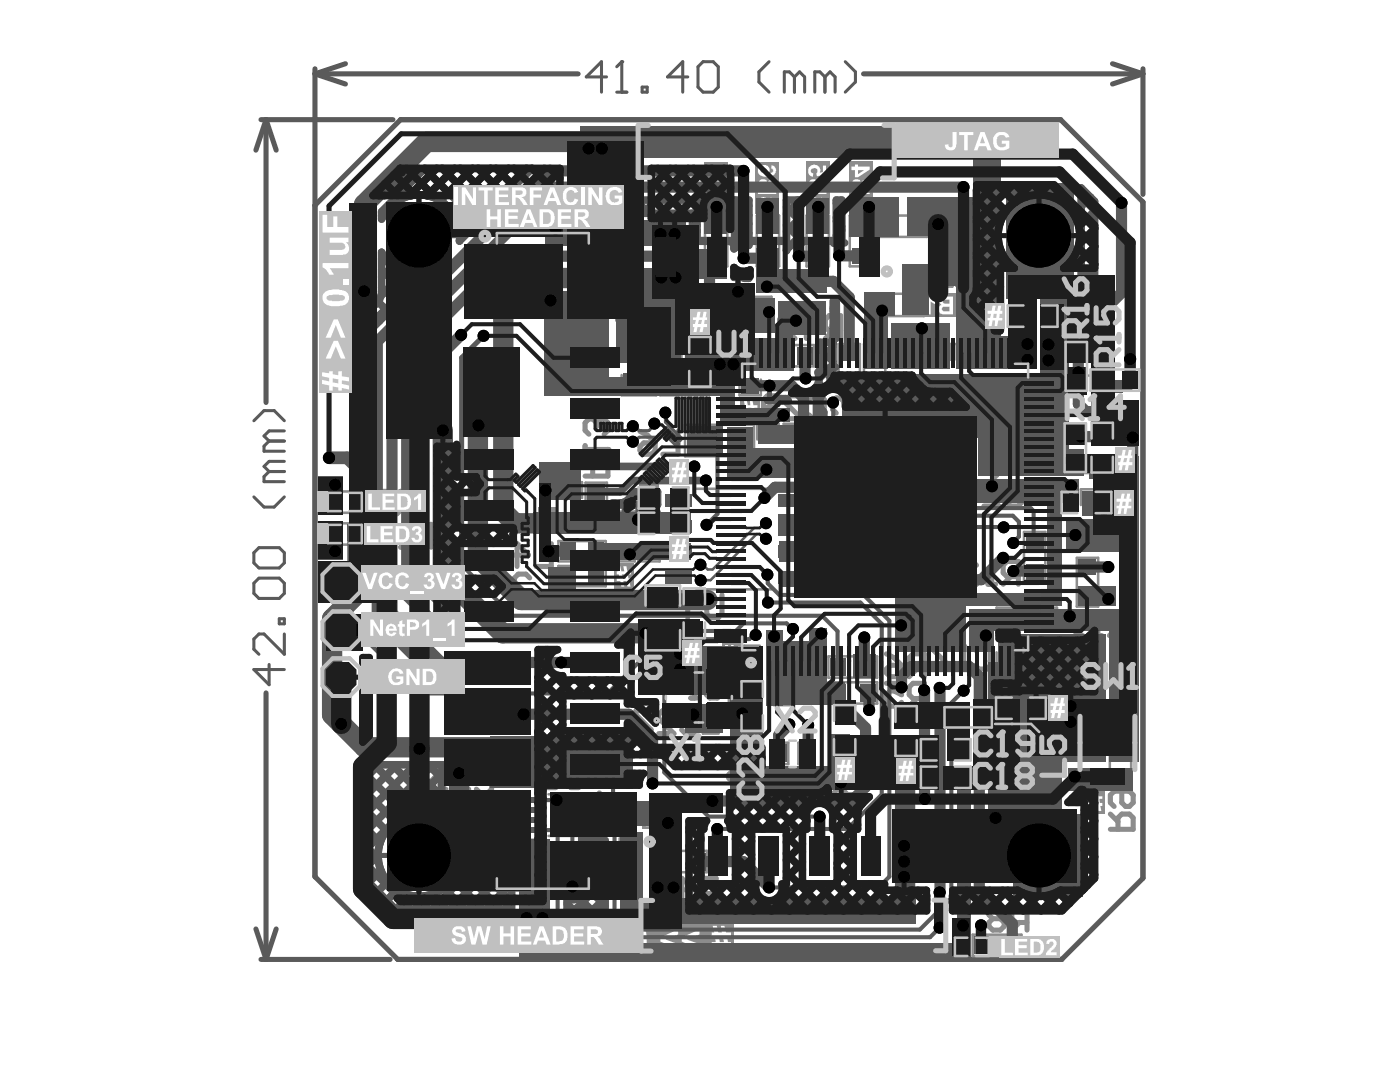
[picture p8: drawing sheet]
<svg xmlns="http://www.w3.org/2000/svg" width="279mm" height="216mm" viewBox="0 0 279 216" stroke-linecap="round" stroke-linejoin="round" font-family="sans-serif">
<g fill="none" stroke="#5a5a5a" stroke-width="1">
<path d="M62.9 13.7v161.2l16.5 16.5h132.5l16.2-16.2v-134.9l-16.4-16.4h-131.8l-17 17.1M62.9 14.7l6 2.1M62.9 14.7h52.5M68.9 12.7l-6 2M172.3 14.7h55.8M222 12.7l6.1 2M228.1 13.7v25.1M228.1 14.7l-6.1 2.1M52.1 23.9h26.3M53.1 23.9l2 6.1M53.1 23.9l-2 6.1M53.1 23.9v56.4"/>
<path d="M53.1 138.3v53.1M51.1 185.4l2 6M52.1 191.4h25.8M55.1 185.4l-2 6"/>
</g>
<g fill="none" stroke="#5a5a5a" stroke-width=".61">
<path d="M121.1 15.3h-4.1l3-3v6.1M123.1 18.4h2M124.1 12.3v6.1M50.7 99.2l2 2h2l2-2M50.7 84l2-2.1h2l2 2.1M53.7 94.1l-1 1v1h4M53.7 88l-1 1v1h4M53.7 94.1h3M53.7 88h3M56.7 92.1h-3l-1 1 1 1M56.7 86h-3l-1 1 1 1M50.7 110.3l1-1h4l1 1v2l-1 1h-4l-1-1z"/>
<path d="M50.7 116.4l1-1h4l1 1v2l-1 1h-4l-1-1zM53.7 132.6v4l-3-3h6M55.7 123.5h1v1h-1zM56.7 126.5v4.1l-4-4.1h-1l-1 1v2l1 1.1"/>
</g>
<circle cx="124.1" cy="12.3" r=".3" fill="#5a5a5a"/>
<path d="M124.1 12.3l-1 1M128.1 17.4h1.1v1h-1.1zM137.3 15.3h-4.1l3.1-3v6.1M140.3 12.3h2l1.1 1v4.1l-1.1 1h-2l-1-1v-4.1zM153.5 12.3l-2 2v2.1l2 2M158.6 15.3l-1.1-1h-1v4.1M158.6 15.3v3.1M158.6 15.3l1-1 1 1v3.1M164.6 15.3l-1-1h-1v4.1M164.6 15.3v3.1M164.6 15.3l1-1 1.1 1v3.1M168.7 12.3l2 2v2.1l-2 2" fill="none" stroke="#5a5a5a" stroke-width=".61"/>
<g fill="none" stroke="#8c8c8c" stroke-width=".51">
<path d="M140.7 43h4.5v10.1h-4.5zM144.2 59.2h9.8v4.3h-9.8zM151 43h4.5v10.1h-4.5zM161 43h4.4v10.1h-4.4zM169.6 43h4.4v10.1h-4.4zM174.2 58.6h10.2v4.5h-10.2zM175.3 43h9.7v4.3h-9.7zM180.3 52.9h9.8v4.3h-9.8zM124.1 74.8v4.1h6.9v-4.1M124.1 70v-4.1h6.9v4.1M131.7 75.7v3.2h4.3v-3.2M131.7 72.1v-3.1h4.3v3.1"/>
<path d="M136.9 69.4h4.1v9.5h-4.1zM147.6 75.7v3.2h4.2v-3.2M147.6 72.1v-3.1h4.2v3.1M152.8 68.9h9.7v4.2h-9.7zM167.4 68.7h4.2v9.7h-4.2zM172.4 68.7h4.3v9.7h-4.3zM177.7 77.6v4h6.9v-4M177.7 72.7v-4h6.9v4M185.5 71.8v-3.1h4.3v3.1M185.5 75.4v3.2h4.3v-3.2M190.5 71.8v-3.1h4.2v3.1M190.5 75.4v3.2h4.2v-3.2"/>
<path d="M202.6 74.9h14.9M63.6 98.1h9.8v4.2h-9.8zM111.9 99.4v-3.2h4.3v3.2M116.9 96.3h4.2v9.7h-4.2zM136.7 84.8h13.8v6.2h-13.8zM139 97.5h15.5M151.1 91.4v3.1h4.3v-3.1M151.1 87.7v-3.1h4.3v3.1M156.4 87.7v-3.1h4.3v3.1M156.4 91.4v3.1h4.3v-3.1M161.9 92.5h9.5v4.1h-9.5zM202.6 94.4h14.9"/>
<path d="M63.6 104.4h9.8v4.3h-9.8zM111.4 108h9.5v4h-9.5zM111.4 112.9h9.5v4.1h-9.5zM111.9 103v3.1h4.3v-3.1M122.4 108.9v3.1h4.3v-3.1M122.4 105.2v-3.1h4.3v3.1M127.4 108.9v3.1h4.3v-3.1M127.4 105.2v-3.1h4.3v3.1M139 117.6h15.5M166.6 102.2h9.8v4.2h-9.8zM169.3 107.7h9.7v4.2h-9.7zM176.6 113.5h9.7v4.3h-9.7z"/>
<path d="M204.4 106.1h4.2v9.8h-4.2zM214.9 111.3h4.3v9.7h-4.3zM215.7 100.8v-3.2h4.3v3.2M215.7 104.4v3.2h4.3v-3.2M149.5 133.8h-4v6.9h4M151.6 128.8h-3.1v4.3h3.1M154.4 133.8h4v6.9h-4M155.3 128.8h3.1v4.3h-3.1M165.3 136.1h9.8v4.3h-9.8zM165.3 131h9.8v4.2h-9.8zM198.9 130.2v4h6.9v-4M198.9 125.3v-4.1h6.9v4.1"/>
<path d="M206.7 124.4v-3.2h4.2v3.2M206.7 128v3.2h4.2v-3.2M99.1 156.7v-3.1h4.3v3.1M109.5 158.5h8M143.4 142.1h-3.1v4.3h3.1M147.1 142.1h3.1v4.3h-3.1M150.5 148.2h-3.1v4.3h3.1M154.2 148.2h3.1v4.3h-3.1M162.5 148.2h-3.2v4.3h3.2M166.1 148.2h3.2v4.3h-3.2M216.4 150.1v-3.1h4.3v3.1M216.4 153.8v3.1h4.3v-3.1"/>
<path d="M221.5 147.1h4.3v9.7h-4.3zM99.1 160.4v3.1h4.3v-3.1M99.1 167.6h9.8v4.2h-9.8zM109.5 166.8h8M123.7 163.6v-3.1h4.2v3.1M123.7 167.3v3.1h4.2v-3.1M131.4 169.8h9.7v4.2h-9.7zM194.1 186.5h9.8v4.3h-9.8z"/>
</g>
<path d="M107.5 101.3h3.9v5h-3.9z" fill-rule="evenodd" fill="#8c8c8c"/>
<path d="M108.1 101.8l.2 1.1h-.3v.6h.4l.2 .8h-.6v.5h.7l.2 1.1h.6l-.2-1.1h.6l.2 1.1h.6l-.2-1.1h.3v-.5h-.5l-.1-.8h.6v-.6h-.7l-.2-1.1h-.6l.2 1.1h-.6l-.2-1.1zM109 103.5h.6l.2 .8h-.6z" fill="#fff"/>
<path d="M127.5 96.7h3.9v5h-3.9z" fill-rule="evenodd" fill="#8c8c8c"/>
<path d="M128.1 97.2l.3 1.1h-.5v.5h.6l.2 .8h-.8v.6h.9l.2 1h.6l-.2-1h.5l.2 1h.6l-.2-1h.4v-.6h-.5l-.1-.8h.6v-.5h-.8l-.2-1.1h-.5l.1 1.1h-.5l-.2-1.1zM129.1 98.8h.6l.1 .8h-.6z" fill="#fff"/>
<path d="M128.2 160.3h4v5h-4z" fill-rule="evenodd" fill="#8c8c8c"/>
<path d="M129.7 160.8h.6l-.2 1.1h.6l.2-1.1h.6l-.2 1.1h.3v.5h-.5l-.1 .9h.6v.6h-.7l-.2 1h-.6l.2-1h-.6l-.2 1h-.6l.2-1h-.3v-.6h.4l.2-.9h-.6v-.5h.7zM130 162.4l-.2 .9h.6l.2-.9z" fill="#fff"/>
<path d="M144 128.2h4v5h-4z" fill-rule="evenodd" fill="#8c8c8c"/>
<path d="M144.7 128.7l.2 1.1h-.4v.5h.5l.2 .8h-.7v.6h.8l.2 1h.6l-.2-1h.5l.2 1h.6l-.2-1h.4v-.6h-.5l-.1-.8h.6v-.5h-.8l-.2-1.1h-.5l.1 1.1h-.5l-.2-1.1zM145.6 130.3h.6l.1 .8h-.6z" fill="#fff"/>
<path d="M110.3 184.2h36.2v6.4h-36.2z" fill-rule="evenodd" fill="#8c8c8c"/>
<g fill="#fff">
<path d="M136.1 187.1l3.5-1.7v1.1l-2.5 1 2.5 .9v1l-3.5-1.5z"/>
<path d="M131.8 187.1l3.5-1.7v1.1l-2.5 1 2.5 .9v1l-3.5-1.5z"/>
<path d="M123.9 189h1v1h-1z"/>
<path d="M120.4 184.7h.9l.6 .9 .9 .5v.9l-1.3-.7v3.7h-1.1z"/>
<path d="M115.4 186.3h1v1.6a1.09 1.09 0 0 0 .6 1.4 .71 .71 0 0 0 .7-.2 .71 .71 0 0 0 .1-.8v-2h1v2.3a1.33 1.33 0 0 1-.8 1.4 1.33 1.33 0 0 1-1.6-.5l-.1-.1v.6h-.9z"/>
<path d="M110.8 184.8h3.6v5.2h-1.1v-2.2h-2.2v-.8h2.2v-1.4h-2.5z"/>
<path d="M142.2 184.7l.3 1.4h-.5v.8h.6l.2 1.1h-.8v.7h1.1l.3 1.4h.8l-.3-1.4h.8l.2 1.4h.8l-.3-1.4h.5v-.7h-.6l-.2-1.1h.8v-.8h-1l-.3-1.4h-.7l.2 1.4h-.7l-.3-1.4zM143.5 186.9h.8l.2 1.1h-.8z"/>
<path d="M127 185.7l.1-.1a.61 .61 0 0 1 .8 .8l.1 .9a1.97 1.97 0 0 1-.5 2h-.1a1.08 1.08 0 0 1-.6-1.4v-1.7zM126.1 185.4v.1a4.3 4.3 0 0 0 .3 4.3 1.74 1.74 0 0 0 1.8 0 1.74 1.74 0 0 0 .9-1.6 4.7 4.7 0 0 0-.5-3 1.48 1.48 0 0 0-2.3 0z"/>
</g>
<path d="M161.2 85.3h3.9v5h-3.9z" fill-rule="evenodd" fill="#8c8c8c"/>
<path d="M161.8 85.8l.2 1h-.3v.7h.4l.2 .8h-.6v.5h.7l.2 1.1h.6l-.2-1.1h.6l.2 1.1h.6l-.2-1.1h.3v-.5h-.5l-.1-.8h.6v-.7h-.7l-.2-1h-.6l.2 1h-.6l-.2-1zM162.7 87.5h.6l.2 .8h-.6z" fill="#fff"/>
<path d="M131.8 63.3h3.9v5.1h-3.9z" fill-rule="evenodd" fill="#8c8c8c"/>
<path d="M132.4 63.8l.2 1.2h-.4v.5h.5l.2 .8h-.7v.6h.8l.2 1h.6l-.2-1h.5l.2 1h.6l-.2-1h.4v-.6h-.5l-.1-.8h.6v-.5h-.8l-.2-1.2h-.5l.1 1.2h-.5l-.2-1.2zM133.3 65.5h.6l.1 .8h-.6z" fill="#fff"/>
<path d="M220.6 102.7h3.9v5h-3.9z" fill-rule="evenodd" fill="#8c8c8c"/>
<path d="M221.2 103.3l.2 1h-.3v.6h.4l.2 .8h-.6v.5h.7l.2 1.1h.6l-.2-1.1h.6l.2 1.1h.7l-.3-1.1h.4v-.5h-.6l-.1-.8h.7v-.6h-.8l-.2-1h-.6l.2 1h-.6l-.2-1zM222.1 104.9h.6l.2 .8h-.6z" fill="#fff"/>
<path d="M206.7 131.9h3.9v5h-3.9z" fill-rule="evenodd" fill="#8c8c8c"/>
<path d="M207.3 132.4l.2 1.1h-.3v.6h.4l.2 .8h-.6v.5h.7l.2 1.1h.6l-.2-1.1h.7l.2 1.1h.6l-.2-1.1h.3v-.5h-.5l-.1-.8h.6v-.6h-.7l-.2-1.1h-.7l.2 1.1h-.6l-.2-1.1zM208.2 134.1h.6l.3 .8h-.7z" fill="#fff"/>
<path d="M147.8 79.2h3.9v5.1h-3.9z" fill-rule="evenodd" fill="#8c8c8c"/>
<path d="M148.4 79.8l.2 1.1h-.4v.5h.5l.2 .8h-.7v.6h.8l.2 1h.6l-.2-1h.5l.3 1h.6l-.2-1h.4v-.6h-.5l-.1-.8h.6v-.5h-.8l-.3-1.1h-.5l.1 1.1h-.5l-.2-1.1zM149.3 81.4h.6l.1 .8h-.6z" fill="#fff"/>
<path d="M186.7 79h3.9v5.1h-3.9z" fill-rule="evenodd" fill="#8c8c8c"/>
<path d="M187.4 79.5l.2 1.2h-.4v.5h.5l.2 .8h-.7v.6h.8l.2 1h.6l-.2-1h.5l.2 1h.6l-.2-1h.4v-.6h-.5l-.1-.8h.6v-.5h-.8l-.2-1.2h-.5l.1 1.2h-.5l-.2-1.2zM188.3 81.2h.6l.1 .8h-.6z" fill="#fff"/>
<path d="M122.6 112.4h3.9v5.1h-3.9z" fill-rule="evenodd" fill="#8c8c8c"/>
<path d="M123.2 113l.2 1h-.3v.6h.4l.2 .8h-.6v.5h.7l.2 1.1h.6l-.2-1.1h.6l.2 1.1h.6l-.2-1.1h.3v-.5h-.5l-.1-.8h.6v-.6h-.7l-.2-1h-.6l.2 1h-.6l-.2-1zM124.1 114.6h.6l.2 .8h-.6z" fill="#fff"/>
<path d="M190.9 79h3.9v5.1h-3.9z" fill-rule="evenodd" fill="#8c8c8c"/>
<path d="M191.5 79.5l.2 1.2h-.4v.5h.5l.2 .8h-.7v.6h.8l.2 1h.6l-.2-1h.5l.2 1h.6l-.2-1h.4v-.6h-.5l-.1-.8h.6v-.5h-.8l-.2-1.2h-.5l.1 1.2h-.5l-.2-1.2zM192.4 81.2h.6l.1 .8h-.6z" fill="#fff"/>
<path d="M216.6 157.3h4v5h-4z" fill-rule="evenodd" fill="#8c8c8c"/>
<path d="M217.3 157.8l.2 1.1h-.4v.5h.5l.2 .8h-.7v.6h.8l.2 1h.6l-.2-1h.5l.2 1h.6l-.2-1h.4v-.6h-.5l-.1-.8h.6v-.5h-.8l-.2-1.1h-.5l.1 1.1h-.5l-.2-1.1zM218.2 159.4h.6l.1 .8h-.6z" fill="#fff"/>
<path d="M111.6 153.4l-.7-.8h-1.5l-.8 .8v.7M113.2 152.6v3.8l.7 .8h1.5l.8-.8v-3.8" fill="none" stroke="#8c8c8c" stroke-width="1"/>
<circle cx="108.6" cy="154.1" r=".51" fill="#8c8c8c"/>
<g fill="none" stroke="#8c8c8c" stroke-width="1">
<path d="M127.7 89.1l.8-.7h2.3v1.5l-.8 .7h-1.5l-.8-.7zM127.7 86.1l1.5 .7 1.6 1.6M135.3 86.1v4.5h-3M183.7 99.9v4.6M163.5 114.4l.8-.8h1.5l.7 .8v3l-.7 .8h-1.5l-.8-.8zM171.1 114.4l-.8-.8h-1.5l-.7 .8v.7l3 3.1h-3M174.1 116.6l-1.5 1.6M175.7 116.6h-2.3l-.8-.7v-1.5l.8-.8h2.3v4.6M182.9 104.5h1.5M187.5 103l-1.6 1.5M189 103h-2.3l-.8-.8v-1.5l.8-.8h2.3v4.6M108.6 154.1l.8 .8"/>
<path d="M109.4 154.9h.7M109.4 154.9l-.8 .7v.8l.8 .8h1.5l.7-.8"/>
</g>
<circle cx="183.7" cy="99.9" r=".51" fill="#8c8c8c"/>
<path d="M183.7 99.9l.7 .8M177.6 102.2h2.3l.7-.8v-.7l-.7-.8h-1.6l-.7 .8v3l.7 .8h1.6l.7-.8M185.7 110.6h1.6M186.5 106v4.6M190.3 109l-1.5 1.6M191.8 109h-2.3l-.7-.7v-1.5l.7-.8h2.3v4.6" fill="none" stroke="#8c8c8c" stroke-width="1"/>
<circle cx="186.5" cy="106" r=".51" fill="#8c8c8c"/>
<path d="M80 109.2h1.5M80.7 104.6v4.6M84.5 107.7l-1.5 1.5M86 107.7h-2.2l-.8-.8v-1.5l.8-.8h2.2v4.6M181.2 108.3l-.8-.8v-.7l.8-.8h1.5l.7 .8v.7l-.7 .8M181.2 108.3l-.8 .7v.8l.8 .8h1.5l.7-.8v-.8l-.7-.7M181.2 108.3h1.5M186.5 106l.8 .8" fill="none" stroke="#8c8c8c" stroke-width="1"/>
<circle cx="80.7" cy="104.6" r=".51" fill="#8c8c8c"/>
<path d="M77.7 104.6h-3.1v.8l3.1 3v.8M80.7 104.6l.8 .8M93.5 154.4l-.7-.7h-1.5l-.8 .7v.8M95.1 154.4l.7-.7h1.6l.7 .7v3.1l-.7 .7h-1.6l-.7-.7" fill="none" stroke="#8c8c8c" stroke-width="1"/>
<circle cx="90.5" cy="155.2" r=".51" fill="#8c8c8c"/>
<path d="M199.4 97.2l-.8-.8h-1.5l-.7 .8v.7l3 3.1h-3M200.9 96.4v3.8l.8 .8h1.5l.8-.8v-3.8M141.1 118.7v3.8l.7 .8h1.5l.8-.8v-3.8M136.5 121h3l-2.2-2.3v4.6M85.9 153.7h3.1v2.2l-1.5-.7h-.8l-.8 .7v1.6l.8 .7h1.5l.8-.7M90.5 155.2l.8 .7M91.3 155.9h.7M91.3 155.9l-.8 .8v.8l.8 .7h1.5l.7-.7" fill="none" stroke="#8c8c8c" stroke-width="1"/>
<path d="M140.5 32.4h4.7v10.3h-4.7z" fill-rule="evenodd" fill="#8c8c8c"/>
<g fill="#fff">
<path d="M141.3 39.6h.1a1.15 1.15 0 0 1 1.3 0 1.15 1.15 0 0 1 .6 1.1l.1 .3a.41 .41 0 0 0 .6 .3l.1-.6a.52 .52 0 0 0-.5-.6v-.7a1.26 1.26 0 0 1 1.1 1.5 1.02 1.02 0 0 1-.9 1.2 1.02 1.02 0 0 1-1.2-1l-.2-.6a.42 .42 0 0 0-.2-.4 .42 .42 0 0 0-.5 .1 .79 .79 0 0 0 .5 1.3v.8a1.6 1.6 0 0 1-1.1-2.4z"/>
<path d="M141 34.2a4 4 0 0 0 3.1-1.3h.5v2.4h-.6v-1.6l-1.3 .8-1 .3h-.7z"/>
<path d="M143.3 36.8a.38 .38 0 0 1 .4-.2 .38 .38 0 0 1 .3 .4h.1v1h-.9zM141.7 36.6a.61 .61 0 0 1 .7 0 .61 .61 0 0 1 .2 .6v.8h-1zM141.1 36.3l-.1 2.4h3.7l-.1-1.6a.88 .88 0 0 0-.5-1 .88 .88 0 0 0-1 .2l-.2 .1v-.1a1.07 1.07 0 0 0-1.8 0z"/>
</g>
<path d="M150.8 32.3h4.7v10.4h-4.7z" fill-rule="evenodd" fill="#8c8c8c"/>
<g fill="#fff">
<path d="M151.6 39.6h.1a1.15 1.15 0 0 1 1.3 0 1.15 1.15 0 0 1 .5 1.1l.1 .3a.41 .41 0 0 0 .6 .3l.1-.6a.52 .52 0 0 0-.5-.6v-.7a1.26 1.26 0 0 1 1.1 1.5 1.02 1.02 0 0 1-.9 1.2 1.02 1.02 0 0 1-1.1-1l-.2-.6a.42 .42 0 0 0-.3-.4 .42 .42 0 0 0-.4 .1 .79 .79 0 0 0 .5 1.3v.8a1.6 1.6 0 0 1-1.1-2.4z"/>
<path d="M153.5 36.8a.38 .38 0 0 1 .4-.2 .38 .38 0 0 1 .3 .4h.1v1h-.9zM152 36.6a.61 .61 0 0 1 .6 0 .61 .61 0 0 1 .3 .6v.8h-1zM151.4 36.3l-.1 2.4h3.6l-.1-1.6a.88 .88 0 0 0-.4-1 .88 .88 0 0 0-1.1 .2l-.1 .1v-.1a1.07 1.07 0 0 0-1.8 0z"/>
<path d="M151.5 33.2a1.41 1.41 0 0 0 .2 1.8 2.87 2.87 0 0 0 2.9-.2 1.11 1.11 0 0 0-.1-1.7l-.5-.2-.1 .7a.41 .41 0 0 1 .4 .5 .41 .41 0 0 1-.5 .4l-.5 .1a1.04 1.04 0 0 0 0-1.3 1.04 1.04 0 0 0-1.2-.4zM151.9 33.7a.7 .7 0 0 1 .7-.1 .7 .7 0 0 1 .5 .6v.1a.75 .75 0 0 1-1.3-.3z"/>
</g>
<path d="M160.8 32.3h4.7v10.4h-4.7z" fill-rule="evenodd" fill="#8c8c8c"/>
<g fill="#fff">
<path d="M161.6 39.6h.1a1.15 1.15 0 0 1 1.3 0 1.15 1.15 0 0 1 .5 1.1l.1 .3a.41 .41 0 0 0 .6 .3l.1-.6a.52 .52 0 0 0-.5-.6v-.7a1.26 1.26 0 0 1 1.1 1.5 1.02 1.02 0 0 1-.9 1.2 1.02 1.02 0 0 1-1.1-1l-.2-.6a.42 .42 0 0 0-.2-.4 .42 .42 0 0 0-.5 .1 .79 .79 0 0 0 .5 1.3v.8a1.6 1.6 0 0 1-1.1-2.4z"/>
<path d="M161.4 33.4a1.28 1.28 0 0 1 1.4-.5 1.28 1.28 0 0 1 .9 1.3l-.1 .3 .6-.1v-1.4h.6v1.9l-1.8 .3-.1-.5a.62 .62 0 0 0 .2-.9 .62 .62 0 0 0-.9-.2 .46 .46 0 0 0-.4 .6 .46 .46 0 0 0 .5 .4l-.1 .7a1.19 1.19 0 0 1-.8-1.9z"/>
<path d="M163.5 36.8a.38 .38 0 0 1 .5-.2 .38 .38 0 0 1 .2 .4h.1v1h-.9zM162 36.6a.61 .61 0 0 1 .7 0 .61 .61 0 0 1 .2 .6v.8h-1zM161.4 36.3l-.1 2.4h3.6l-.1-1.6a.88 .88 0 0 0-.4-1 .88 .88 0 0 0-1.1 .2l-.1 .1v-.1a1.07 1.07 0 0 0-1.8 0z"/>
</g>
<path d="M169.4 32.3h4.7v10.4h-4.7z" fill-rule="evenodd" fill="#8c8c8c"/>
<g fill="#fff">
<path d="M170.2 39.6h.1a1.15 1.15 0 0 1 1.3 0 1.15 1.15 0 0 1 .5 1.1l.1 .3a.41 .41 0 0 0 .7 .3l.1-.6a.52 .52 0 0 0-.5-.6v-.7a1.26 1.26 0 0 1 1.1 1.5 1.02 1.02 0 0 1-.9 1.2 1.02 1.02 0 0 1-1.2-1l-.2-.6a.42 .42 0 0 0-.2-.4 .42 .42 0 0 0-.5 .1 .79 .79 0 0 0 .5 1.3v.8a1.6 1.6 0 0 1-1.1-2.4z"/>
<path d="M172.1 36.8a.38 .38 0 0 1 .5-.2 .38 .38 0 0 1 .3 .4h.1v1h-1zM170.6 36.6a.61 .61 0 0 1 .7 0 .61 .61 0 0 1 .2 .6v.8h-1zM170 36.3l-.1 2.4h3.7l-.1-1.6a.88 .88 0 0 0-.5-1 .88 .88 0 0 0-1.1 .2l-.1 .1v-.1a1.07 1.07 0 0 0-1.8 0z"/>
<path d="M171.2 33.9h1.3l-1.3 .9zM169.9 33.2v.7h.7v1.5h.6l2.4-1.6v-.6h-2.4v-.4h-.6v.4z"/>
</g>
<path d="M184.6 58.5h9.7v4.7h-9.7z" fill-rule="evenodd" fill="#8c8c8c"/>
<g fill="#fff">
<path d="M191.1 59.6a1.55 1.55 0 0 1 2.5 .3 1.4 1.4 0 0 1-1.5 1.3v.1a.42 .42 0 0 0-.5 .4 .42 .42 0 0 0 .5 .4l.3 .1 .4-.2 .2-.5 .7 .1a1.41 1.41 0 0 1-1.4 1.2l-.3-.1a1.05 1.05 0 0 1-1.1-.6 1.05 1.05 0 0 1 .3-1.2l.2-.2 1-.3a.37 .37 0 0 0 .5-.3 .37 .37 0 0 0-.4-.4h-.1a.69 .69 0 0 0-.7 .5h-.7z"/>
<path d="M185 59.2h.6l.3 .5 .7 .3v.7l-.9-.5v2.5h-.7z"/>
<path d="M188.2 59.9l1.3-.1v.8h-1v-.1a.31 .31 0 0 1-.4-.1 .31 .31 0 0 1 .1-.4zM188.1 61.3l1.4-.1v.9h-.7a.56 .56 0 0 1-.7-.1 .56 .56 0 0 1 0-.7zM187.5 59.7v.3a.64 .64 0 0 0 .4 .8h.1a1 1 0 0 0-.7 1.2 1 1 0 0 0 1.2 .7h1.7v-3.5h-1.9a.69 .69 0 0 0-.7 .5z"/>
</g>
<path d="M186.2 46.8h1.5M187 42.2v4.6M189.3 44.5h3l-2.3-2.3v4.6M195.3 45.2l-1.5 1.6M196.9 45.2h-2.3l-.8-.7v-1.5l.8-.8h2.3v4.6M158.6 63.7l-.7-.7h-1.5l-.8 .7v.8l3 3h-3M160.2 65.3h3l-2.3-2.3v4.5M166.2 66l-1.5 1.5M167.8 66h-2.3l-.8-.7v-1.6l.8-.7h2.3v4.5" fill="none" stroke="#8c8c8c" stroke-width="1"/>
<circle cx="187" cy="42.2" r=".51" fill="#8c8c8c"/>
<path d="M187 42.2l.7 .8M99.5 173.7l-.7-.8h-1.5l-.8 .8v.7M104.1 173.7l-.8-.8h-1.5l-.7 .8v.7l3 3.1h-3M107.1 176l-1.5 1.5M108.7 176h-2.3l-.8-.8v-1.5l.8-.8h2.3v4.6M130.8 176l.7-.7h1.5l.8 .7v3.1l-.8 .7h-1.5l-.7-.7zM135.3 177.5h3.1l-2.3-2.2v4.5M141.4 178.3l-1.5 1.5M142.9 178.3h-2.3l-.7-.8v-1.5l.7-.7h2.3v4.5" fill="none" stroke="#8c8c8c" stroke-width="1"/>
<circle cx="96.5" cy="174.4" r=".51" fill="#8c8c8c"/>
<path d="M116.8 95h4.5v-2.3l-.7-.7h-1.6l-.7 .7v2.3M116.8 92l1.5 1.5M116.8 88.9v1.5M116.8 89.7h4.5M96.5 174.4l.8 .8M97.3 175.2h.7M97.3 175.2l-.8 .8v.7l.8 .8h1.5l.7-.8" fill="none" stroke="#8c8c8c" stroke-width="1"/>
<circle cx="121.3" cy="89.7" r=".51" fill="#8c8c8c"/>
<path d="M119.8 83.6h.8l.7 .8v1.5l-.7 .7M121.3 89.7l-.7 .7" fill="none" stroke="#8c8c8c" stroke-width="1"/>
<circle cx="119.8" cy="83.6" r=".51" fill="#8c8c8c"/>
<path d="M119 84.4v.7M119 84.4l-.7-.8h-.8l-.7 .8v1.5l.7 .7M119.8 83.6l-.8 .8M197.2 116.6h1.5M197.9 112v4.6M201.7 115.1l-1.5 1.5M203.2 115.1h-2.2l-.8-.8v-1.5l.8-.8h2.2v4.6" fill="none" stroke="#8c8c8c" stroke-width="1"/>
<circle cx="197.9" cy="112" r=".51" fill="#8c8c8c"/>
<path d="M194.9 112.8l-.8-.8h-1.5l-.8 .8v.7l3.1 3.1h-3.1M197.9 112l.8 .8M218.4 126.8h1.5M219.1 122.3v4.5M222.9 125.3l-1.5 1.5M224.4 125.3h-2.2l-.8-.8v-1.5l.8-.7h2.2v4.5" fill="none" stroke="#8c8c8c" stroke-width="1"/>
<circle cx="219.1" cy="122.3" r=".51" fill="#8c8c8c"/>
<path d="M214.6 126.8h1.5M215.3 122.3v4.5M219.1 122.3l.8 .7" fill="none" stroke="#8c8c8c" stroke-width="1"/>
<circle cx="215.3" cy="122.3" r=".51" fill="#8c8c8c"/>
<g fill="none" stroke="#8c8c8c" stroke-width="1">
<path d="M135.3 59.6h3.1l-2.3-2.3v4.6M141.4 60.3l-1.5 1.6M142.9 60.3h-2.3l-.7-.7v-1.5l.7-.8h2.3v4.6M169.2 79.4h.7l.8 .8v1.5l-.8 .7M77.6 98h-3v.8l3 3v.8M166.1 87h4.6v-2.3l-.8-.7h-1.5l-.7 .7v2.3M166.1 84l1.6 1.5M80.7 101.1l-1.5 1.5M82.2 101.1h-2.3l-.7-.8v-1.5l.7-.8h2.3v4.6M176.9 130.5l1.5 .7 1.5 1.5M176.9 133.5l.7-.8h2.3v1.6l-.7 .7h-1.6l-.7-.7zM176.9 136.3h3v2.3l-1.5-.7h-.8l-.7 .7v1.5l.7 .8h1.6l.7-.8"/>
<path d="M183 133.5l-1.6 1.5M183 139.4l-1.6 1.5M184.5 133.5h-2.3l-.8-.8v-1.5l.8-.7h2.3v4.5M184.5 139.4h-2.3l-.8-.8v-1.5l.8-.8h2.3v4.6M215.3 122.3l.8 .7M223.9 157.9v2.3l.7 .7h.8l.8-.7v-1.6l-.8-.7h-3l-.8 .7v1.6l.8 .7M221.6 165.5h4.6v-2.3l-.8-.8h-1.5l-.8 .8v2.3M221.6 162.4l1.5 1.6M198.1 183.3l-.7-.7v-.8l.7-.8h1.5l.8 .8v.8l-.8 .7M198.1 183.3l-.7 .8v.7l.7 .8h1.5l.8-.8v-.7l-.8-.8M198.1 183.3h1.5M203.4 184.1l-1.5 1.5"/>
<path d="M205 184.1h-2.3l-.8-.8v-1.5l.8-.8h2.3v4.6"/>
</g>
<circle cx="169.2" cy="79.4" r=".51" fill="#8c8c8c"/>
<path d="M191.1 56.9h1.5M191.8 52.3v4.6M195.6 55.4l-1.5 1.5M197.2 55.4h-2.3l-.8-.8v-1.5l.8-.8h2.3v4.6M169.2 79.4l-.8 .8M172.1 79.4v3l3.1-3h.7l.8 .8v1.5l-.8 .7M168.4 80.2v.7M168.4 80.2l-.7-.8h-.8l-.8 .8v1.5l.8 .7M172.1 87h4.6v-2.3l-.8-.7h-1.5l-.8 .7v2.3M172.1 84l1.5 1.5" fill="none" stroke="#8c8c8c" stroke-width="1"/>
<circle cx="191.8" cy="52.3" r=".51" fill="#8c8c8c"/>
<path d="M191.8 52.3l.8 .8M175.4 92.4l-.8-.7h-1.5l-.8 .7v.8M179.9 91.7v4.5h-3M102.4 110.8h3.1l-2.3-2.3v4.5M110 108.5v4.5h-3" fill="none" stroke="#8c8c8c" stroke-width="1"/>
<circle cx="172.3" cy="93.2" r=".51" fill="#8c8c8c"/>
<path d="M136.7 68.2h1.6M137.5 63.7v4.5M142.8 63.7v4.5h-3M172.3 93.2l.8 .7M173.1 93.9h.7M173.1 93.9l-.8 .8v.8l.8 .7h1.5l.8-.7M105.7 115.3l-.7-.7h-1.6l-.7 .7v.8l3 3h-3M110.3 114.6v4.5h-3.1" fill="none" stroke="#8c8c8c" stroke-width="1"/>
<circle cx="137.5" cy="63.7" r=".51" fill="#8c8c8c"/>
<path d="M137.5 63.7l.8 .7M166.8 154.7l-.7-.7h-1.5l-.8 .7v.8M168.4 154.7l.7-.7h1.5l.8 .7v3.1l-.8 .7h-1.5l-.7-.7" fill="none" stroke="#8c8c8c" stroke-width="1"/>
<circle cx="163.8" cy="155.5" r=".51" fill="#8c8c8c"/>
<path d="M162.3 154.7l-.8-.7h-1.5l-.8 .7v.8M163.8 155.5l.8 .8M164.6 156.3h.7M164.6 156.3l-.8 .7v.8l.8 .7h1.5l.7-.7" fill="none" stroke="#8c8c8c" stroke-width="1"/>
<circle cx="159.2" cy="155.5" r=".51" fill="#8c8c8c"/>
<path d="M153.1 154.5l-.8-.7h-1.5l-.8 .7v.8M154.6 154.5l.7-.7h1.6l.7 .7v3.1l-.7 .7h-1.6l-.7-.7M159.2 155.5l.8 .8M160 156.3h.8M160 156.3l-.8 .7v.8l.8 .7h1.5l.8-.7" fill="none" stroke="#8c8c8c" stroke-width="1"/>
<circle cx="150" cy="155.3" r=".51" fill="#8c8c8c"/>
<g fill="none" stroke="#8c8c8c" stroke-width="1">
<path d="M160 79.7l-.8-.7h-1.5l-.8 .7v.8l3.1 3h-3.1M161.5 79.7l.7-.7h1.6l.7 .7v3.1l-.7 .7h-1.6l-.7-.7M152.4 81.3h2.2l.8-.8v-.8l-.8-.7h-1.5l-.7 .7v3.1l.7 .7h1.5l.8-.7M181.4 87.1v3l3.1-3h.7l.8 .8v1.5l-.8 .7M181.4 83.3l.8-.8h.8l.7 .8v2.3h-1.5l-.8-.8zM182.2 91.7l-.8 .7v1.5l.8 .8h3l.8-.8v-1.5l-.8-.7M186 82.5l-.8 1.6-1.5 1.5M191.6 133.5h1.5M192.3 128.9v4.6M194.6 129.7l.8-.8h1.5l.8 .8v3l-.8 .8h-1.5l-.8-.8M129.9 141.8h-3v.8l3 3v.8M134.5 142.6l-.8-.8h-1.5l-.7 .8v.7l3 3.1h-3"/>
<path d="M136 142.6l.8-.8h1.5l.8 .8v3l-.8 .8h-1.5l-.8-.8M148.5 154.5l-.8-.7h-1.5l-.7 .7v.8l3 3h-3M150 155.3l.8 .8M150.8 156.1h.7M150.8 156.1l-.8 .7v.8l.8 .7h1.5l.8-.7"/>
</g>
<circle cx="192.3" cy="128.9" r=".51" fill="#8c8c8c"/>
<path d="M126.3 60.8l-.8-.8h-1.5l-.7 .8v.8M127.8 60.8l.8-.8h1.5l.8 .8v3l-.8 .8h-1.5l-.8-.8M189.3 128.9h-3v.8l3 3v.8M192.3 128.9l.8 .8" fill="none" stroke="#8c8c8c" stroke-width="1"/>
<circle cx="123.3" cy="61.6" r=".51" fill="#8c8c8c"/>
<path d="M123.3 61.6l.7 .7M124 62.3h.8M124 62.3l-.7 .8v.7l.7 .8h1.5l.8-.8M137.9 139.3h1.5M138.6 134.7v4.6M140.9 135.5l.8-.8h1.5l.7 .8v3l-.7 .8h-1.5l-.8-.8" fill="none" stroke="#8c8c8c" stroke-width="1"/>
<circle cx="138.6" cy="134.7" r=".51" fill="#8c8c8c"/>
<g fill="none" stroke="#8c8c8c" stroke-width="1">
<path d="M138.6 134.7l.8 .8"/>
<circle cx="162" cy="99.8" r=".51"/>
</g>
<g fill="none" stroke="#8c8c8c" stroke-width=".8">
<circle cx="198.5" cy="94.8" r=".41"/>
<circle cx="119.6" cy="158.3" r=".15"/>
</g>
<g fill="none" stroke="#5a5a5a" stroke-width="1.5">
<path d="M79.4 39l.6 .7M81.1 37.2l1.7 1.7M82.9 35.5l4.3 4.2M84.7 33.7l10.7 10.7M87.1 33.6l-5.5 5.5M88.3 33.6l8.9 9M90.7 33.6l-5.4 5.4M91.8 33.6l7.2 7.2M94.3 33.6l-6.5 6.4M95.4 33.6l5.4 5.4M97.9 33.6l-8.1 8.1M99 33.6l3.6 3.6"/>
<path d="M101.5 33.6l-10.3 10.3M102.6 33.6l1.8 1.8M105.1 33.6l-13.3 13.3M112.5 39.9l2.6 2.7M113.1 39.9l-2.7 2.7M116.1 39.9l2.6 2.7M116.7 39.9l-2.7 2.7M119.7 39.9l2.6 2.7M120.2 39.9l-2.6 2.7M123.3 39.9l2.6 2.7M123.8 39.9l-2.6 2.7M126.8 39.9l2.7 2.7"/>
<path d="M127.4 39.9l-2.6 2.7M130.4 39.9l2.7 2.7M131 39.9l-2.6 2.7M134 39.9l2.6 2.7M134.6 39.9l-2.7 2.7M137.6 39.9l1.5 1.5M138.2 39.9l-2.7 2.7M148.3 39.9l1.2 1.1M148.9 39.9l-2.3 2.3M157 39.9v8.1h-7.5v-8.1h-2.9v8.1h-7.5v-8.1h-27.7l-2.6 2.7h29.4v5.5h8.3v1.6M159.4 39.9v8.1h7.5M215.8 37.5v23.7h-1v2.6l3.7-3.7v-19.9"/>
<path d="M76.2 43.7v-1.5l8.6-8.6h21.4l-14.5 14.5M76.2 53.8l4.9 4.9M76.2 43l.2 .2M76.2 50.3v7.8M76.2 57.3l3.1 3.2M76.6 51.3l-.4 .4M77.6 40.8l.3 .4M78.3 53.2l-2.1 2.1M80.5 54.6l-4.5 4.4M80.6 54.6l2.3 2.3M83.5 55.2l-11.1 11M84.7 55.1l-11.2 11.2"/>
<path d="M91 43.5l2.6 2.7M110.2 41.2l1.4 1.4M138.2 44.1l.9 .9M138.2 47.7l.4 .4M139.1 46.1l-.9 .9M139.1 42.5l-.9 1M145.8 48.1l1.2 1.2M146.5 53.4v1.9M146.6 41.8l2.9 2.8M146.6 45.4l2.9 2.8M147.9 55.3l1.2-1.2h.4v1.4h-.9M148.3 54.2l1.2 1.2"/>
<path d="M149.1 48.9h.4v-.8h7.5v1.9M149.5 43l-2.9 2.8M149.5 46.5l-3 3M157 45l3 3M157.4 49.3l-.4 .5M159.4 43.8l-2.4 2.4M159.4 47.4l-1.8 1.8-1-1.1M160 48.5v-.4h6.4v.5M166.3 60v8.3M166.5 60l.4 .4v7.1h-.6M166.9 47.7l.6 .7M168.2 48.5h.4"/>
<path d="M215.8 50l2.7 2.7M215.8 57.2l2.7 2.6M215.8 53.6l2.7 2.7M218.5 49.2l-2.7 2.7M218.5 56.4l-2.7 2.7M218.5 52.8l-2.7 2.7M218.5 60l-3.7 3.7M72.4 64.3l1.5 1.6M72.4 61.6v29l.3 .3v-22.7M72.4 75.1l.3 .3M72.4 67.9l.3 .3M72.4 71.5l.3 .3"/>
<path d="M72.4 78.7l.3 .3M72.7 73.1l-.3 .3M72.7 76.7l-.3 .3M72.7 69.5l-.3 .3M73.2 61.6l2.5 2.5M73.6 61.5l-1.2 1.1M75.5 60.2l2 2.1M155 79.5h1.9l.4 .5h-4M155.7 79.5l.4 .5M155.9 79.5l-.4 .5M162.9 79.3v4.2h1.5v-1.2M162.9 79.6l.7 .6"/>
<path d="M163.3 76.4l1.6 1.6M163.7 73.1l2 2.1M163.7 69.6l2.5 2.5M165.7 73.3v4.4M165.7 73.3l-2.2 2.2M165.7 76.9l-2.8 2.7M166 68.3l.2 .3M166.2 72.8l-.5 .5M166.2 69.2l-2.5 2.6M166.2 67.5v5.8h.5M166.2 68.3h-2.5v5.9h-.5M166.3 65l.6 .6"/>
<path d="M166.3 61.4l.6 .6M166.9 64.9l-.6 .6M166.9 61.4l-.6 .6M214.8 63.3l.2 .3M215.8 60.7l1 1.1M72.4 89.4l.3 .3M72.4 82.3l.3 .2M72.4 85.8l.3 .3M72.7 80.3l-.3 .3M72.7 87.4l-.3 .3M72.7 83.8l-.3 .3M125.3 99.7l1.6-1.6h4.3v2.6h-9v-.3h1.6"/>
<path d="M125.5 99.5l1.2 1.2M126 95.9l-2.2 2.2M127.7 98.1l2.6 2.6M130.1 98.1l-2.6 2.6M162.9 83.2l.4 .3M164.2 82l-1.3 1.2M168.2 88.9h25.5v5.2h-1.3v-5.1h-24.2M192.4 91.2l1.3 1.2M193.1 88.9l-.7 .7M193.7 91.9l-1.3 1.2M122.8 100.4l.4 .3M124.4 100.3l-.5 .4"/>
<path d="M72.4 152.6v22.3M72.4 153.9l9 9M72.4 157.5l6.5 6.5M72.8 152.6h15.8M74.7 152.6l10 10M75.6 152.6l-3.2 3.2M78.3 152.6l9.8 9.8M79.2 152.6l-6.8 6.8M81.9 152.6l6.2 6.3M82.8 152.6l-10.4 10.4M85.4 152.6l2.7 2.7M86.4 152.6l-14 13.9"/>
<path d="M88.1 154.3v9.6M88.1 158l-4.5 4.5M88.1 154.4l-15.7 15.7M72.4 161.1l4.7 4.7M88.1 161.6l-1.5 1.5M89.1 164.7h11.7l-1.2 1.2M91.5 172.9l8.7 8.8 1.9-1.9M91.7 169.6l10.4 10.4M92.2 164.7l-1.7 1.7M97.5 164.7l1.7 1.7M98 166.4h1.2M98 172.3l4.1 4.1"/>
<path d="M98 172.9h4.1v8.8h-22.8M98.3 172.9l-8.8 8.8M99.4 164.7l-7.8 7.8M101.9 172.9l-8.8 8.8M102.1 176.3l-5.5 5.4M115.6 179.2l2.6 2.5M116.1 168.9l4.7 4.7M116.1 165.3l.3 .4M116.1 161.5v13.5M116.1 172.5l4.7 4.7M116.1 161.5v2.5M116.4 163.6v4.1h4.4v14h-7.6v-2.4"/>
<path d="M116.4 165.5l-.3 .4M116.9 176.9l3.9 3.8M117.8 167.7l-1.7 1.7M118.5 167.7l2.3 2.3M120.8 168.4l-4.7 4.6M120.8 172l-4.1 4M120.8 179.1l-2.7 2.6M120.8 175.5l-6.2 6.2M113.2 180.3l1.4 1.4"/>
</g>
<path d="M127.5 87.2l-.8 .9h-.4M130.6 84.5v.4l-1.1 1h-2l-.8-.9h-.4M132.8 82.3v1.9l3.3 3.3-.4 .5-2.7-2.7-.5 .4 2.9 2.9-.4 .4-2.9-2.9-.6 .7" fill="none" stroke="#5a5a5a" stroke-width=".61"/>
<path d="M150.5 105.3l-8.3 8.3h-1l-.9-.9h-.5M151 106.6l-9.2 9.2h-2M151.6 106.6l1 .9M152.9 104.4h-.3l-1 .9" fill="none" stroke="#5a5a5a" stroke-width=".51"/>
<path d="M143.2 90.1v12.4M92.1 112.7l10.2 10.2h61.8l3.1 3.1M153.1 114.7l.1 1.7 2.3 2.3h16.8l5.2 5.2M150.8 126.7h-.4l-.8 .8h-15.3l-1.7 1.8M153.3 120.2h.1M153.3 120.2h18.4l4.3 4.3M158.3 125.5h-.2l-1.1-1.1h-8.6l-1.5 1.5h-13.2l-1.7 1.8" fill="none" stroke="#5a5a5a" stroke-width=".81"/>
<path d="M125.1 55.5h-22.3l-2.4 2.4v44.2M95.4 111.1l8.6 8.6h37.2M72.8 149.1h41.2" fill="none" stroke="#5a5a5a" stroke-width="4.1"/>
<g fill="none" stroke="#5a5a5a" stroke-width="1">
<path d="M83.6 39.6v14.8M83.6 47h7.4M110.9 43.4v2.2M147.3 56v2.2M153.6 77v2.2M166.7 76.6h2.8M163.3 84.4v2.2M170.5 85.9v2.2M174.1 85.9v2.2M124.6 101.5v2.5M127.3 101.5v2.2M129.5 101.5v2.5"/>
<path d="M83.7 149.4v2.2M83.6 163.3v7.4M116.9 161.6h2.6"/>
</g>
<circle cx="132" cy="127.7" r=".41" fill="#5a5a5a"/>
<g fill="none" stroke="#5a5a5a" stroke-width=".81">
<path d="M166.3 80.3v20.4l.6 .7h38.8l.6 .6v5.8M209.5 99.1h-.2l-.8 .8M143.2 102.5l-2.2 2.2M174.6 104.3h3l1.4-1.4h23.1l1.2 1.2v3l-1.1 1.2M200.3 105.2h-21.4l-1.7 1.7v2.9M206.4 113.9l.1 .2M71 125.7l12.7 12.7h37.6l10.7-10.7M132.6 129.3v24.8l8.8 8.8h22.2M167.2 126v7.1M176 124.5v34l-6.9 6.9h-26M177.5 123.9v51l-2.2 2.2h-21.8M192.3 137.8l-2.4 2.4v39l-6.3 6.3h-60.3l-.7-.7v-18.7l-.4-.5h-2.7"/>
<path d="M107.1 159.7h4M119.5 159.7h-4.2l-1.1 1.1v16.1M122.4 155.4v5.8l-.5 .4h-2.4M102.3 161.6h4.8M107.1 165.6h3.1l1.1 1.1v17.7l2.6 2.6h71.7l1.9-1.9M107.1 163.6h-2.6l-3.6 3.6v3.4M119.5 165.6h.1M124.8 161.6h-.1M125.8 162.4h-.3l-1.2 1.2h-4.8"/>
</g>
<path d="M118.6 28.3h-33.5l-12.4 12.5v17.3M125.1 55.7l4.4 4.4v5.7M88.4 85.9v28.6l11.9 11.9h28.5M95.4 85v26.1M71.3 106.8v11.6l-5 5.1v19.1l6.5 6.5M100.4 102.1l2.4 2.3h6M91.6 154.3v6.3M119.7 154.8h4M180.6 155.2v26.6l-.4 .4" fill="none" stroke="#5a5a5a" stroke-width="4.1"/>
<path d="M207.3 47h7.4M96.5 67l-4.4 4.4v41.3M76.2 170.7h14.8M83.6 170.7v7.4" fill="none" stroke="#5a5a5a" stroke-width="1"/>
<g fill="none" stroke="#5a5a5a" stroke-width="2.2">
<path d="M148.4 34.1h-39l-34.1 34.1v55.4l11.7 11.6h3.8M192.3 37.3h-81.9l-32.2 32.2v52.9l9.9 9.8h23.9M142.3 51.5l-.4-.4h-41l-19.7 19.8v47.9l6.7 6.7M142.3 51.5v.7l-.7 .6v11.1l1.3 1.3h10M142.9 51.1l-.4 .4h-.2M148.4 51.5h4.5l.4-.4 .4 .4M156 55.2l.4 .4M157.9 56.1h8.4l3.2 3.2v11.2M159.4 51.1h3.8M167.5 51l4.3 .1M223.8 40.5v17.9l-8.6 8.6v13.6l1.5 1.5h4.2M92 66.8l-7.9 7.9v41.6l6.8 6.7v4.8"/>
<path d="M151.7 77h6.3l2.4 2.3v7M160.7 71v4.3l.1 .2M225.5 71.6v5l-.5 .5h-4.1M140.9 95.9h.1M163.9 94.5l-2.7 2.7h-6.5l-2.1 2.2M215.7 87.1h.1M215.7 87.1l5.2 .1M226.1 87.3v5.2M226.2 92.5l-.6 .5M109.5 110h3.9M119 110v5M158.3 105.4l-.2 .1"/>
<path d="M158.3 115.5l-.2 .2M171 110.5l-.1 .1h-12.8M200.2 111.3l-4.4 4.4h-11.3M202.2 113.9h4.2M217 113.1h4.2M221.2 113.1h.1M167.2 138.3l.4 .4v1.4l5.1 5.1v11.8l-2.7 2.8h-27.8M172.5 127.2v5.2l.7 .7M172.5 127.2h.1M173.2 138.3l.2 .2 .1 3.2M179.9 137.2v-2.3l2-1.9h11.5l2 2v42.7l6.6 6.6v4.3M184.4 137.7l.2 21.7"/>
<path d="M187.5 137.3v40.8M198.7 133.2v30M104.5 142.5h21l4.7 4.8v9M157.5 144.5l-2.1 2.2v3.6M161.3 150.2h.1M161.3 144.7v5.5M214.5 155h4.1M133.1 172.6l.2 .1M139.3 171.9h9l5.2 5.2"/>
</g>
<path d="M150.5 105.3h1.1M151 106.6h.6M152.6 107.5h.3" fill="none" stroke="#5a5a5a" stroke-width=".51"/>
<path d="M131.5 86.8l-.5 .4h-3.5" fill="none" stroke="#5a5a5a" stroke-width=".61"/>
<g fill="none" stroke="#5a5a5a" stroke-width="1.5">
<path d="M157 39.9h2.4M159.1 39.9l.3 .3-2.4 2.4M215.8 37.5l2.7 2.7M215.8 39.2l2.7 2.7M217.6 39.3l-1.8 1.9M157 41.4l2.4 2.4M166.9 48v-8.1h1.1v8.5M166.9 40.6l1.1 1.1M166.9 44.1l1.1 1.1M168 45.9l-1.1 1.1M168 42.3l-1.1 1.1M215.8 46.4l2.7 2.7"/>
<path d="M215.8 42.8l2.7 2.7M218.5 45.7l-2.7 2.6M218.5 42.1l-2.7 2.7M109.9 93.1h28.7M119 98.1h4.8M126 95.9h14.9M72.4 164.7l3.5 3.4M72.4 168.2l3.1 3.1M72.4 171.8l9.9 9.9M72.4 174.9l6.9 6.8M75.5 170.7l-3.1 3M76 173.7l-2.4 2.4"/>
<path d="M77.4 175.9l-2 2M79.3 177.6l-2.1 2.1M81.8 178.7l-2.8 2.8M83 178.8l2.9 2.9M85.4 178.7l-3.1 3M86.2 178.4l3.3 3.3M88.5 177.2l4.6 4.5M90.3 175.4l6.4 6.3M90.3 164.7l7.7 7.6M93.9 164.7l4.1 4M95.8 164.7l-4.2 4.2M98 166.4v6.5"/>
<path d="M98 169.7l-12.1 12"/>
</g>
<path d="M195.7 184.8v3.8M195.8 184.6l.1 .2" fill="none" stroke="#5a5a5a" stroke-width="2"/>
<path d="M65.7 91.4h3.6l2.2 2.2v6.6" fill="none" stroke="#5a5a5a" stroke-width="2.5"/>
<g fill="#5a5a5a">
<path d="M117.4 108.3h20.5v3.3h-20.5z" fill-rule="evenodd"/>
<path d="M143.7 75.2h2.9v7.4h-2.9z" fill-rule="evenodd"/>
<path d="M145.2 89.4h15.1v5.9h-15.1z" fill-rule="evenodd"/>
<path d="M167.2 74.7h9v3.4h-9z" fill-rule="evenodd"/>
<path d="M174.2 58.3h4.4v4.8h-4.4z" fill-rule="evenodd"/>
<path d="M143.7 81.4h13.9v2.8h-13.9z" fill-rule="evenodd"/>
<path d="M170.2 130.6h4.6v4.6h-4.6z" fill-rule="evenodd"/>
<path d="M69.3 104.6h4.1v3.3h-4.1z" fill-rule="evenodd"/>
<path d="M107.7 92.3h8.3v7.4h-8.3z" fill-rule="evenodd"/>
<path d="M108.8 44h27.9v5.1h-27.9z" fill-rule="evenodd"/>
<path d="M114.6 75.2h32v3.8h-32z" fill-rule="evenodd"/>
<path d="M202.2 162.4h13.8v16.5h-13.8z" fill-rule="evenodd"/>
<path d="M213.2 153.3h12.8v4.4h-12.8z" fill-rule="evenodd"/>
<path d="M200.8 36.6h13.5v23.1h-13.5z" fill-rule="evenodd"/>
<path d="M155.4 102.5h14.7v3.3h-14.7z" fill-rule="evenodd"/>
<path d="M167.4 90.4h23.6v8h-23.6z" fill-rule="evenodd"/>
<path d="M109.5 113.1h5.5v6h-5.5z" fill-rule="evenodd"/>
<path d="M106.4 102.3h31.6v4.3h-31.6z" fill-rule="evenodd"/>
<path d="M150.6 59.5h4v6.8h-4z" fill-rule="evenodd"/>
<path d="M153 125.7h3.2v15h-3.2z" fill-rule="evenodd"/>
<path d="M209.3 89.6h6.9v5.3h-6.9z" fill-rule="evenodd"/>
<path d="M115.9 25.2h83.8v6.4h-83.8z" fill-rule="evenodd"/>
<path d="M151.3 85h13.5v3.6h-13.5z" fill-rule="evenodd"/>
<path d="M145.1 85.2h5.2v7.1h-5.2z" fill-rule="evenodd"/>
<path d="M137.1 85.1h7.1v5.5h-7.1z" fill-rule="evenodd"/>
<path d="M103.6 188.2h89v2.7h-89z" fill-rule="evenodd"/>
<path d="M178.6 119.3h14.1v10.7h-14.1z" fill-rule="evenodd"/>
<path d="M178.6 118.3h33.3v2.5h-33.3z" fill-rule="evenodd"/>
<path d="M209.1 100.1h2.8v19.6h-2.8z" fill-rule="evenodd"/>
<path d="M155.5 114.3h24.4v2.8h-24.4z" fill-rule="evenodd"/>
<path d="M194.2 26h5.5v18.7h-5.5z" fill-rule="evenodd"/>
<path d="M156.3 60.1h8.5v6.7h-8.5z" fill-rule="evenodd"/>
<path d="M167.4 95.6h47.9v4.7h-47.9z" fill-rule="evenodd"/>
<path d="M216 98h6.5v4.9h-6.5z" fill-rule="evenodd"/>
<path d="M212.8 103.6h12v6.5h-12z" fill-rule="evenodd"/>
<path d="M155.4 104h14.7v3h-14.7z" fill-rule="evenodd"/>
<path d="M155.4 108h17.3v4h-17.3z" fill-rule="evenodd"/>
<path d="M168.2 74.7h45.1v12.7h-45.1z" fill-rule="evenodd"/>
<path d="M134.4 129h12.8v9.7h-12.8z" fill-rule="evenodd"/>
<path d="M151.4 152.9h15.9v4.6h-15.9z" fill-rule="evenodd"/>
<path d="M145.8 129.1h6.4v28.4h-6.4z" fill-rule="evenodd"/>
<path d="M165.5 146.5h4.2v11h-4.2z" fill-rule="evenodd"/>
<path d="M197.3 132.1h14.7v44.1h-14.7z" fill-rule="evenodd"/>
<path d="M155.4 60.1h2.9v9.5h-2.9z" fill-rule="evenodd"/>
<path d="M161.5 125.3h3.4v6.4h-3.4z" fill-rule="evenodd"/>
<path d="M136.7 140.4h7.4v5.8h-7.4z" fill-rule="evenodd"/>
<path d="M103.6 167.4h6.2v23.3h-6.2z" fill-rule="evenodd"/>
<path d="M129.5 162.9h6.2v15.5h-6.2z" fill-rule="evenodd"/>
<path d="M126.8 179.2h56.1v5.2h-56.1z" fill-rule="evenodd"/>
<path d="M123.8 166h4.5v18.4h-4.5z" fill-rule="evenodd"/>
<path d="M113.1 155.4h13.2v1.9h-13.2z" fill-rule="evenodd"/>
<path d="M97.9 147h28.4v10.2h-28.4z" fill-rule="evenodd"/>
<path d="M89.6 157.9h13.4v5.3h-13.4z" fill-rule="evenodd"/>
<path d="M137.4 49.6h7.6v6h-7.6z" fill-rule="evenodd"/>
<path d="M63.4 104h4.9v7.7h-4.9z" fill-rule="evenodd"/>
<path d="M63.4 95h4.9v7.7h-4.9z" fill-rule="evenodd"/>
<path d="M193.5 124.3h4.9v5.7h-4.9z" fill-rule="evenodd"/>
<path d="M221.3 122.2h3.5v29.9h-3.5z" fill-rule="evenodd"/>
<path d="M193.5 121.5h32.6v4.3h-32.6z" fill-rule="evenodd"/>
<path d="M223.5 94.3h3.8v57.8h-3.8z" fill-rule="evenodd"/>
<path d="M191 153.1h2.6v37.8h-2.6z" fill-rule="evenodd"/>
<path d="M207.6 36.6h5.7v44.5h-5.7z" fill-rule="evenodd"/>
<path d="M144.2 57h4.6v6.4h-4.6z" fill-rule="evenodd"/>
<path d="M108.6 58.2h12.8v20.8h-12.8z" fill-rule="evenodd"/>
<path d="M123 53.5h12.9v18.9h-12.9z" fill-rule="evenodd"/>
<path d="M162 136h6.7v4.6h-6.7z" fill-rule="evenodd"/>
<path d="M153.9 127.8h11v12.8h-11z" fill-rule="evenodd"/>
<path d="M195.1 84.1h18.2v10.8h-18.2z" fill-rule="evenodd"/>
<path d="M217.4 91h9.9v4.6h-9.9z" fill-rule="evenodd"/>
<path d="M199.2 126.5h21.4v25.6h-21.4z" fill-rule="evenodd"/>
<path d="M123.8 159.9h11.9v4.9h-11.9z" fill-rule="evenodd"/>
<path d="M153.1 53.8h11.9v4.7h-11.9z" fill-rule="evenodd"/>
<path d="M150.9 49.6h4.6v8.9h-4.6z" fill-rule="evenodd"/>
<path d="M190.9 51.4h8.8v22.1h-8.8z" fill-rule="evenodd"/>
<path d="M180.9 39.5h17.8v7.6h-17.8z" fill-rule="evenodd"/>
<path d="M186 39.8h13.7v17.3h-13.7z" fill-rule="evenodd"/>
<path d="M179.9 52.6h5.4v10.2h-5.4z" fill-rule="evenodd"/>
<path d="M177.9 64.4h11.7v9.1h-11.7z" fill-rule="evenodd"/>
<path d="M190.9 67h16v6.5h-16z" fill-rule="evenodd"/>
<path d="M172.4 58.3h4.7v15.2h-4.7z" fill-rule="evenodd"/>
<path d="M169.5 39.5h9.8v7.8h-9.8z" fill-rule="evenodd"/>
<path d="M160.9 39.5h4.5v7.1h-4.5z" fill-rule="evenodd"/>
<path d="M150.9 39.5h4.6v7.1h-4.6z" fill-rule="evenodd"/>
<path d="M140.6 39.5h4.6v7.1h-4.6z" fill-rule="evenodd"/>
<path d="M136.7 67.4h21.6v6.5h-21.6z" fill-rule="evenodd"/>
<path d="M215.2 117h7.5v3.8h-7.5z" fill-rule="evenodd"/>
</g>
<g fill="none" stroke="#5a5a5a" stroke-width="1.5">
<path d="M76.2 58.1a3.5 3.5 0 0 1-3.8 3.5M76.2 43.7a8.2 8.2 0 0 1 9.6-4.5 8.2 8.2 0 0 1 5.9 8.9M76.2 50.3a8.2 8.2 0 0 0 8.5 4.8M146.5 55.3h1.2l.9 .2M146.5 53.4a2.67 2.67 0 0 0 2.6 .7M149.1 48.9a2.67 2.67 0 0 0-2.6 .8M160 48.5a2.67 2.67 0 0 0-3 1.5M168 48.4h-.8l-.8 .2M73.5 66.3l-.7 1.1-.1 .8 .1-.8zM155 79.5l-.6 .3-1.1 .1M163.2 74.5a2.67 2.67 0 0 1-.9 3.2l.5 .9 .1 .7M165.7 77.7a2.67 2.67 0 0 0-1.3 4.6"/>
<path d="M123.8 100.4l.6-.1 .9-.6-.8 .6zM72.4 152.6h.4M88.5 152.6l-.3 .8-.1 .9M88.1 163.9a8.2 8.2 0 0 0-12.6 5.9 8.2 8.2 0 0 0 11 8.5 8.2 8.2 0 0 0 2.6-13.6M99.6 165.9l-.4 .5M116.1 175a2.67 2.67 0 0 1 .3 3.4 2.67 2.67 0 0 1-3.2 .9"/>
</g>
<g fill="#000">
<circle cx="117.5" cy="29.6" r="1.2"/>
<circle cx="120.1" cy="29.6" r="1.2"/>
<circle cx="148.4" cy="34.1" r="1.2"/>
<circle cx="192.3" cy="37.3" r="1.2"/>
<circle cx="194.1" cy="27.1" r="1.2"/>
<circle cx="197" cy="27.1" r="1.2"/>
<circle cx="72.7" cy="58.1" r="1.2"/>
<circle cx="83.6" cy="47" r="6.4"/>
<circle cx="109.9" cy="59.9" r="1.2"/>
<circle cx="110.9" cy="45.6" r="1.2"/>
<circle cx="131.8" cy="46.7" r="1.2"/>
<circle cx="132" cy="55.4" r="1.2"/>
<circle cx="134.6" cy="46.7" r="1.2"/>
<circle cx="134.8" cy="55.4" r="1.2"/>
<circle cx="143" cy="41.3" r="1.2"/>
<circle cx="147.3" cy="58.2" r="1.2"/>
<circle cx="148.4" cy="51.5" r="1.2"/>
<circle cx="153.1" cy="57.2" r="1.2"/>
<circle cx="153.2" cy="41.3" r="1.2"/>
<circle cx="159.4" cy="51.1" r="1.2"/>
<circle cx="163.3" cy="41.3" r="1.2"/>
<circle cx="167.5" cy="51" r="1.2"/>
<circle cx="173.4" cy="41.3" r="1.2"/>
<circle cx="187.2" cy="44.7" r="1.2"/>
<circle cx="207.3" cy="47" r="6.4"/>
<circle cx="223.8" cy="40.5" r="1.2"/>
<circle cx="92" cy="66.8" r="1.2"/>
<circle cx="96.5" cy="67" r="1.2"/>
<circle cx="143.6" cy="72.7" r="1.2"/>
<circle cx="146.4" cy="72.7" r="1.2"/>
<circle cx="153.5" cy="62.3" r="1.2"/>
<circle cx="153.6" cy="77" r="1.2"/>
<circle cx="158.8" cy="64" r="1.2"/>
<circle cx="160.8" cy="75.5" r="1.2"/>
<circle cx="176" cy="62" r="1.2"/>
<circle cx="184" cy="65.5" r="1.2"/>
<circle cx="205.1" cy="68.7" r="1.2"/>
<circle cx="205.1" cy="71.8" r="1.2"/>
<circle cx="209.2" cy="71.9" r="1.2"/>
<circle cx="209.2" cy="68.8" r="1.2"/>
<circle cx="215.2" cy="74.3" r="1.2"/>
<circle cx="225.5" cy="71.6" r="1.2"/>
<circle cx="65.7" cy="91.4" r="1.2"/>
<circle cx="66.9" cy="96.7" r="1.2"/>
<circle cx="88.4" cy="85.9" r="1.2"/>
<circle cx="95.5" cy="84.9" r="1.2"/>
<circle cx="108.9" cy="97.8" r="1.2"/>
<circle cx="126.3" cy="88.1" r="1.2"/>
<circle cx="126.3" cy="85" r="1.2"/>
<circle cx="130.6" cy="84.5" r="1.2"/>
<circle cx="132.8" cy="82.3" r="1.2"/>
<circle cx="138.6" cy="93.1" r="1.2"/>
<circle cx="140.9" cy="95.9" r="1.2"/>
<circle cx="152.6" cy="99.4" r="1.2"/>
<circle cx="153" cy="93.7" r="1.2"/>
<circle cx="156.4" cy="82.9" r="1.2"/>
<circle cx="163.3" cy="86.6" r="1.2"/>
<circle cx="166.3" cy="80.3" r="1.2"/>
<circle cx="170.5" cy="85.9" r="1.2"/>
<circle cx="174.1" cy="85.9" r="1.2"/>
<circle cx="198" cy="97" r="1.2"/>
<circle cx="213.7" cy="92" r="1.2"/>
<circle cx="213.8" cy="96.9" r="1.2"/>
<circle cx="215.7" cy="87.1" r="1.2"/>
<circle cx="226.1" cy="87.3" r="1.2"/>
<circle cx="66.9" cy="110" r="1.2"/>
<circle cx="109.5" cy="110" r="1.2"/>
<circle cx="125.7" cy="110.6" r="1.2"/>
<circle cx="127.3" cy="103.7" r="1.2"/>
<circle cx="139.8" cy="112.7" r="1.2"/>
<circle cx="139.8" cy="115.8" r="1.2"/>
<circle cx="141" cy="104.7" r="1.2"/>
<circle cx="141.4" cy="119.5" r="1.2"/>
<circle cx="152.9" cy="107.5" r="1.2"/>
<circle cx="152.9" cy="104.4" r="1.2"/>
<circle cx="153.1" cy="114.7" r="1.2"/>
<circle cx="200.2" cy="111.3" r="1.2"/>
<circle cx="200.3" cy="105.2" r="1.2"/>
<circle cx="202.2" cy="108.3" r="1.2"/>
<circle cx="202.2" cy="113.9" r="1.2"/>
<circle cx="214.6" cy="106.8" r="1.2"/>
<circle cx="220.3" cy="101.5" r="1.2"/>
<circle cx="221.2" cy="113.1" r="1.2"/>
<circle cx="221.2" cy="119.5" r="1.2"/>
<circle cx="71" cy="125.7" r="1.2"/>
<circle cx="87.9" cy="125.5" r="1.2"/>
<circle cx="90.8" cy="135.2" r="1.2"/>
<circle cx="90.9" cy="127.8" r="1.2"/>
<circle cx="112" cy="132.2" r="1.2"/>
<circle cx="128.8" cy="126.4" r="1.2"/>
<circle cx="135.7" cy="133.6" r="1.2"/>
<circle cx="135.7" cy="130.5" r="1.2"/>
<circle cx="150.8" cy="126.7" r="1.2"/>
<circle cx="153.3" cy="120.2" r="1.2"/>
<circle cx="154.5" cy="127" r="1.2"/>
<circle cx="158.3" cy="125.5" r="1.2"/>
<circle cx="163.9" cy="126.4" r="1.2"/>
<circle cx="172.5" cy="127.2" r="1.2"/>
<circle cx="179.8" cy="124.8" r="1.2"/>
<circle cx="179.9" cy="137.2" r="1.2"/>
<circle cx="184.4" cy="137.7" r="1.2"/>
<circle cx="187.5" cy="137.3" r="1.2"/>
<circle cx="192.3" cy="137.8" r="1.2"/>
<circle cx="196.8" cy="126.8" r="1.2"/>
<circle cx="213.5" cy="123" r="1.2"/>
<circle cx="68.1" cy="144.5" r="1.2"/>
<circle cx="83.7" cy="149.4" r="1.2"/>
<circle cx="91.6" cy="154.3" r="1.2"/>
<circle cx="104.5" cy="142.5" r="1.2"/>
<circle cx="111.1" cy="159.7" r="1.2"/>
<circle cx="130.2" cy="156.3" r="1.2"/>
<circle cx="138.4" cy="142.6" r="1.2"/>
<circle cx="142.2" cy="159.8" r="1.2"/>
<circle cx="148.1" cy="142.4" r="1.2"/>
<circle cx="157.5" cy="144.5" r="1.2"/>
<circle cx="161.3" cy="144.7" r="1.2"/>
<circle cx="167.9" cy="156.1" r="1.2"/>
<circle cx="167.9" cy="153.1" r="1.2"/>
<circle cx="173.5" cy="141.7" r="1.2"/>
<circle cx="180.6" cy="155.2" r="1.2"/>
<circle cx="184.6" cy="159.4" r="1.2"/>
<circle cx="192.2" cy="156.3" r="1.2"/>
<circle cx="213.7" cy="140.9" r="1.2"/>
<circle cx="213.7" cy="144" r="1.2"/>
<circle cx="214.5" cy="155" r="1.2"/>
<circle cx="83.6" cy="170.7" r="6.4"/>
<circle cx="114.2" cy="176.9" r="1.2"/>
<circle cx="131.3" cy="177.1" r="1.2"/>
<circle cx="133.3" cy="164.2" r="1.2"/>
<circle cx="134.4" cy="177.1" r="1.2"/>
<circle cx="143.1" cy="165.4" r="1.2"/>
<circle cx="153.5" cy="177.1" r="1.2"/>
<circle cx="163.6" cy="162.9" r="1.2"/>
<circle cx="180.4" cy="175" r="1.2"/>
<circle cx="180.4" cy="171.9" r="1.2"/>
<circle cx="180.4" cy="168.8" r="1.2"/>
<circle cx="187.5" cy="178.1" r="1.2"/>
<circle cx="198.7" cy="163.2" r="1.2"/>
<circle cx="207.3" cy="170.7" r="6.4"/>
<circle cx="105.1" cy="183.2" r="1.2"/>
<circle cx="108.2" cy="183.2" r="1.2"/>
<circle cx="187.5" cy="185.1" r="1.2"/>
<circle cx="192.2" cy="184.7" r="1.2"/>
<circle cx="195.8" cy="184.6" r="1.2"/>
</g>
<g fill="#5a5a5a">
<path d="M63.9 104.8h3.1v3.5h-3.1z" fill-rule="evenodd"/>
<path d="M70 104.8h3.1v3.5h-3.1z" fill-rule="evenodd"/>
<path d="M155.4 113.9h5.2v2.6h-5.2z" fill-rule="evenodd"/>
<path d="M155.4 108.8h5.2v2.6h-5.2z" fill-rule="evenodd"/>
<path d="M155.4 103.7h5.2v2.6h-5.2z" fill-rule="evenodd"/>
<path d="M155.4 98.7h5.2v2.6h-5.2z" fill-rule="evenodd"/>
<path d="M132.7 113.9h5.2v2.6h-5.2z" fill-rule="evenodd"/>
<path d="M132.7 108.8h5.2v2.6h-5.2z" fill-rule="evenodd"/>
<path d="M132.7 103.7h5.2v2.6h-5.2z" fill-rule="evenodd"/>
<path d="M132.7 98.7h5.2v2.6h-5.2z" fill-rule="evenodd"/>
<path d="M117.2 96.6h3.6v3.1h-3.6z" fill-rule="evenodd"/>
<path d="M117.2 102.7h3.6v3h-3.6z" fill-rule="evenodd"/>
<path d="M141.1 43.5h3.6v3.1h-3.6z" fill-rule="evenodd"/>
<path d="M141.1 49.6h3.6v3h-3.6z" fill-rule="evenodd"/>
<path d="M151.5 43.5h3.5v3.1h-3.5z" fill-rule="evenodd"/>
<path d="M151.5 49.6h3.5v3h-3.5z" fill-rule="evenodd"/>
<path d="M161.4 43.5h3.6v3.1h-3.6z" fill-rule="evenodd"/>
<path d="M161.4 49.6h3.6v3h-3.6z" fill-rule="evenodd"/>
<path d="M170 43.5h3.6v3.1h-3.6z" fill-rule="evenodd"/>
<path d="M170 49.6h3.6v3h-3.6z" fill-rule="evenodd"/>
<path d="M181.6 43.4h3.1v3.5h-3.1z" fill-rule="evenodd"/>
<path d="M175.6 43.4h3v3.5h-3z" fill-rule="evenodd"/>
<path d="M137.8 170.1h3v3.6h-3z" fill-rule="evenodd"/>
<path d="M131.7 170.1h3v3.6h-3z" fill-rule="evenodd"/>
<path d="M117.9 159.1h3.2v1.1h-3.2z" fill-rule="evenodd"/>
<path d="M117.9 161h3.2v1.2h-3.2z" fill-rule="evenodd"/>
<path d="M117.9 163h3.2v1.2h-3.2z" fill-rule="evenodd"/>
<path d="M117.9 165h3.2v1.2h-3.2z" fill-rule="evenodd"/>
<path d="M105.5 165h3.2v1.2h-3.2z" fill-rule="evenodd"/>
<path d="M105.5 163h3.2v1.2h-3.2z" fill-rule="evenodd"/>
<path d="M105.5 161h3.2v1.2h-3.2z" fill-rule="evenodd"/>
<path d="M105.5 159.1h3.2v1.1h-3.2z" fill-rule="evenodd"/>
<path d="M171.7 136.5h3.1v3.5h-3.1z" fill-rule="evenodd"/>
<path d="M165.6 136.5h3.1v3.5h-3.1z" fill-rule="evenodd"/>
<path d="M165.6 131.3h3.1v3.6h-3.1z" fill-rule="evenodd"/>
<path d="M171.7 131.3h3.1v3.6h-3.1z" fill-rule="evenodd"/>
<path d="M166.9 102.5h3.1v3.6h-3.1z" fill-rule="evenodd"/>
<path d="M173 102.5h3.1v3.6h-3.1z" fill-rule="evenodd"/>
<path d="M175.7 108h3v3.6h-3z" fill-rule="evenodd"/>
<path d="M169.6 108h3v3.6h-3z" fill-rule="evenodd"/>
<path d="M176.9 113.9h3v3.5h-3z" fill-rule="evenodd"/>
<path d="M183 113.9h3v3.5h-3z" fill-rule="evenodd"/>
<path d="M111.8 108.3h3.2v3.4h-3.2z" fill-rule="evenodd"/>
<path d="M117.4 108.3h3.1v3.4h-3.1z" fill-rule="evenodd"/>
<path d="M112.3 96.6h3.5v3.1h-3.5z" fill-rule="evenodd"/>
<path d="M112.3 102.7h3.5v3h-3.5z" fill-rule="evenodd"/>
<path d="M196.2 91h6.3v2.5h-6.3z" fill-rule="evenodd"/>
<path d="M196.2 86h6.3v2.4h-6.3z" fill-rule="evenodd"/>
<path d="M196.2 80.9h6.3v2.5h-6.3z" fill-rule="evenodd"/>
<path d="M196.2 75.8h6.3v2.5h-6.3z" fill-rule="evenodd"/>
<path d="M217.8 75.8h6.2v2.5h-6.2z" fill-rule="evenodd"/>
<path d="M217.8 80.9h6.2v2.5h-6.2z" fill-rule="evenodd"/>
<path d="M217.8 86h6.2v2.4h-6.2z" fill-rule="evenodd"/>
<path d="M217.8 91h6.2v2.5h-6.2z" fill-rule="evenodd"/>
<path d="M145.2 85.3h4.8v5.2h-4.8z" fill-rule="evenodd"/>
<path d="M137.2 85.3h4.8v5.2h-4.8z" fill-rule="evenodd"/>
<path d="M156.8 91h3.5v3.1h-3.5z" fill-rule="evenodd"/>
<path d="M156.8 85h3.5v3h-3.5z" fill-rule="evenodd"/>
<path d="M151.5 91h3.5v3.1h-3.5z" fill-rule="evenodd"/>
<path d="M151.5 85h3.5v3h-3.5z" fill-rule="evenodd"/>
<path d="M162.3 92.8h3.1v3.5h-3.1z" fill-rule="evenodd"/>
<path d="M167.8 92.8h3.2v3.5h-3.2z" fill-rule="evenodd"/>
<path d="M117.4 113.2h3.1v3.5h-3.1z" fill-rule="evenodd"/>
<path d="M111.8 113.2h3.2v3.5h-3.2z" fill-rule="evenodd"/>
<path d="M199.3 129.8h6.1v4h-6.1z" fill-rule="evenodd"/>
<path d="M199.3 121.7h6.1v4h-6.1z" fill-rule="evenodd"/>
<path d="M207 121.7h3.6v3h-3.6z" fill-rule="evenodd"/>
<path d="M207 127.7h3.6v3.1h-3.6z" fill-rule="evenodd"/>
<path d="M180.6 53.3h3.1v3.5h-3.1z" fill-rule="evenodd"/>
<path d="M186.7 53.3h3.1v3.5h-3.1z" fill-rule="evenodd"/>
<path d="M174.8 59.1h3v3.5h-3z" fill-rule="evenodd"/>
<path d="M180.8 59.1h3.1v3.5h-3.1z" fill-rule="evenodd"/>
<path d="M216.1 98h3.5v3.1h-3.5z" fill-rule="evenodd"/>
<path d="M216.1 104.1h3.5v3.1h-3.5z" fill-rule="evenodd"/>
<path d="M165.8 148.6h3.1v3.5h-3.1z" fill-rule="evenodd"/>
<path d="M159.8 148.6h3v3.5h-3z" fill-rule="evenodd"/>
<path d="M148.9 129.2h3v3.5h-3z" fill-rule="evenodd"/>
<path d="M155 129.2h3v3.5h-3z" fill-rule="evenodd"/>
<path d="M145.9 134.2h4v6.1h-4z" fill-rule="evenodd"/>
<path d="M154 134.2h4v6.1h-4z" fill-rule="evenodd"/>
<path d="M127.8 108.6h3.5v3h-3.5z" fill-rule="evenodd"/>
<path d="M127.8 102.5h3.5v3h-3.5z" fill-rule="evenodd"/>
<path d="M122.8 102.5h3.5v3h-3.5z" fill-rule="evenodd"/>
<path d="M122.8 108.6h3.5v3h-3.5z" fill-rule="evenodd"/>
<path d="M146.8 142.5h3v3.5h-3z" fill-rule="evenodd"/>
<path d="M140.7 142.5h3v3.5h-3z" fill-rule="evenodd"/>
<path d="M124 160.9h3.6v3h-3.6z" fill-rule="evenodd"/>
<path d="M124 166.9h3.6v3.1h-3.6z" fill-rule="evenodd"/>
<path d="M215.3 117.7h3.5v3h-3.5z" fill-rule="evenodd"/>
<path d="M215.3 111.6h3.5v3.1h-3.5z" fill-rule="evenodd"/>
<path d="M144.5 59.6h3.1v3.5h-3.1z" fill-rule="evenodd"/>
<path d="M150.6 59.6h3.1v3.5h-3.1z" fill-rule="evenodd"/>
<path d="M178.1 77.2h6.1v4h-6.1z" fill-rule="evenodd"/>
<path d="M178.1 69.1h6.1v4h-6.1z" fill-rule="evenodd"/>
<path d="M167.7 69h3.6v3h-3.6z" fill-rule="evenodd"/>
<path d="M167.7 75h3.6v3.1h-3.6z" fill-rule="evenodd"/>
<path d="M204.7 112.5h3.6v3.1h-3.6z" fill-rule="evenodd"/>
<path d="M204.7 106.4h3.6v3.1h-3.6z" fill-rule="evenodd"/>
<path d="M63.9 98.4h3.1v3.6h-3.1z" fill-rule="evenodd"/>
<path d="M70 98.4h3.1v3.6h-3.1z" fill-rule="evenodd"/>
<path d="M99.5 154h3.5v3h-3.5z" fill-rule="evenodd"/>
<path d="M99.5 160.1h3.5v3h-3.5z" fill-rule="evenodd"/>
<path d="M153.9 148.6h3v3.5h-3z" fill-rule="evenodd"/>
<path d="M147.8 148.6h3v3.5h-3z" fill-rule="evenodd"/>
<path d="M137.2 75.4h3.5v3.2h-3.5z" fill-rule="evenodd"/>
<path d="M137.2 69.8h3.5v3.2h-3.5z" fill-rule="evenodd"/>
<path d="M124.5 74.4h6.1v4.1h-6.1z" fill-rule="evenodd"/>
<path d="M124.5 66.3h6.1v4.1h-6.1z" fill-rule="evenodd"/>
<path d="M132.1 69.4h3.5v3h-3.5z" fill-rule="evenodd"/>
<path d="M132.1 75.4h3.5v3.1h-3.5z" fill-rule="evenodd"/>
<path d="M190.8 75.1h3.6v3.1h-3.6z" fill-rule="evenodd"/>
<path d="M190.8 69.1h3.6v3h-3.6z" fill-rule="evenodd"/>
<path d="M147.9 75.4h3.6v3.1h-3.6z" fill-rule="evenodd"/>
<path d="M147.9 69.4h3.6v3h-3.6z" fill-rule="evenodd"/>
<path d="M185.9 75.1h3.5v3.1h-3.5z" fill-rule="evenodd"/>
<path d="M185.9 69.1h3.5v3h-3.5z" fill-rule="evenodd"/>
<path d="M172.8 75h3.5v3.1h-3.5z" fill-rule="evenodd"/>
<path d="M172.8 69h3.5v3h-3.5z" fill-rule="evenodd"/>
<path d="M153.1 69.2h3v3.6h-3z" fill-rule="evenodd"/>
<path d="M159.1 69.2h3.1v3.6h-3.1z" fill-rule="evenodd"/>
<path d="M216.8 147.4h3.5v3h-3.5z" fill-rule="evenodd"/>
<path d="M216.8 153.5h3.5v3h-3.5z" fill-rule="evenodd"/>
<path d="M200.5 186.9h3v3.5h-3z" fill-rule="evenodd"/>
<path d="M194.4 186.9h3.1v3.5h-3.1z" fill-rule="evenodd"/>
<path d="M221.8 147.4h3.6v3h-3.6z" fill-rule="evenodd"/>
<path d="M221.8 153.5h3.6v3h-3.6z" fill-rule="evenodd"/>
<path d="M99.4 167.9h3.1v3.6h-3.1z" fill-rule="evenodd"/>
<path d="M105.5 167.9h3.1v3.6h-3.1z" fill-rule="evenodd"/>
</g>
<g fill="none" stroke="#1e1e1e" stroke-width=".81">
<path d="M155.3 57.2l6.2 6.2v7M167.5 57.1l6.8 6.8v6.5M92 66.8l2.2-2.1h9.6l6.7 6.7h8.3M96.5 67h6.6l11 11h31.8M150 70.4v4.9l1.6 1.7h2M158.3 75.5l-4.1 4.1h-8.3M158.8 64h-2.8l-.9 .9M164.7 70.4v4.2l-.9 .9h-3M183.8 70.4v4.1l1.8 1.8M192.3 61.5l4.3 4.3v4.6M193.4 70.4v3.7l.8 .7M203.1 77.4v20.6l-5.2 5.2v11.2l1.9 1.9h7.6"/>
<path d="M138.6 92.9v5.8l1.6 1.7h5.7M140.9 95.9v2l.8 .9h4.2M145.9 94h3.5l2.6-2.6h4l1.3 1.3v27l1.3 1.3h23.5l1.7 1.7v12l.6 .6v2.4M145.9 97.2h6l.7 .6v1.6l-2.7 2.6h-14.2M153 93.7l-1.9 1.9h-5.2M166.3 80.3h-10.7l-2.5 2.5M201.6 85.2v12.2l-5.3 5.2v12.5l6.1 6h5.4M109.5 109.8h.1M143.3 108.3h-.9l-.6-.6h-6.7l-.6 .6h-6.6l-2.2 2.3M145.9 103.6h-3.3l-1.2 1.1h-.4M145.9 113.1h5.7l1.5 1.6M145.9 114.7h4l3.1 3.1v2.2l.3 .2"/>
<path d="M145.9 116.3h.1M145.9 108.3h4.2l5.7 5.8v7.3l-1.3 1.4v4.2M145.9 116.3h3.5l1.5 1.5-.1 8.9M145.9 102h.1M176.8 101.4l-2.3 2.4M202.2 108.3h5.6M207.4 105.2h-7.1M207.8 117.9h7.5l1.6 1.6v5.2M118.8 122.1h-9.8l-3.4 3.4h-17.7M140 122.4h-13l-5.4 5.3-30.7 .1M145.9 125.9h-1.8v1.2l-.9 .8h-2.6l-.9 .9v11.8l-1.3 1.3v.7M153.5 131.9v13.8l-1.6 1.6h-20.7l-5-5h-7.4"/>
<path d="M155.1 131.9v10.2l2.4 2.4-2.3 2.3-.1 3.6M156.7 131.9h.1M158.3 125.5v1.5l-1.6 1.6v3.3M163.9 126.4l-2.4 2.4v3.1M166.3 131.9v3.7l-2.3 2.2v15.7l-1.3 1.3h-28.8l-2.3-2.3h-12.8M167.9 131.9v4.2l-2.4 2.4v15.6l-2.2 2.2h-33.1M171.1 131.9v5.2l2.4 2.4v2.2M172.5 126.7l.2 .1v5.1M175.8 131.9v5.5l3.1 3.1v2.3M177.4 131.9l.1 4.6 .6 .7h1.8M179.8 124.8h-8.5l-1.8 1.8v13.6l.2 .2M180.8 122.5h-16.2l-4.7 4.7v4.7"/>
<path d="M181.3 123l.8 .8v2.9l-.9 1h-5.5l-1.5 1.4 .1 9 2.2 2.2v1.1M190.2 131.9v4.5l-.8 .9h-1.9M193.4 131.9v4.8l-1.1 1.1M196.6 131.9h.1M196.8 126.8l-.2 .2v15.5l-.6 .6M207.8 122.7h-15.5l-3.7 3.7v5.5M207.8 124.3h-14.3l-1.7 1.7v5.9M207.8 125.9h7.9"/>
</g>
<path d="M97.6 111.9l4.5 4.5h4.6l1.3 1.3h18.2l4.1-4.1h8l1-.9h.5M139.8 115.8h-.3l-.9-1h-7.8l-4.1 4.2h-19.2l-1.3-1.4h-4.1l-4.5 4.5M145.9 106.8l.2-.2h5.5l1 .9h.3M148.9 105.3h.1M152.9 104.4h-.3l-1 .9h-5.5l-.2-.1" fill="none" stroke="#1e1e1e" stroke-width=".51"/>
<path d="M97.6 91.7l-.8 .8v2.5l.7 .7h4.3l1.2-1.1 .4 .4-.8 .8 .4 .5 3.4-3.4 .4 .4-3.3 3.4 .4 .4 3.3-3.3 .5 .4-3.4 3.3 .5 .5 .2-.3 1.7 1.8v13.3l2.4 2.4h15.4l5.4-5.4h7.3l.6-.6h3.4l1 .9 3.6-.1 .1-.1M118.8 81.5v4.1l.3 .3h.8v-1.4h.6v1.4h.6v-1.4h.6v1.4h.6v-1.4h.6v1.4h.6v-1.4h.6v1.4h.9l.9-.9h.4M126.3 88.1h-.4l-.9-.9h-5.9l-.3 .4v4.1M130.6 84.5l.2 .3h1.3l.7 .7-5.1 5 .5 .5 5-5.1 .5 .4-1.1 1.1 .4 .5 1.1-1.1 .4 .4-.2 .2 .4 .5 .4-.4h7.9l2.9 .1M132.8 82.3l.2 .3v1.2l1.3 1.3h.6v-5.7h.6v6.7h.6v-6.7h.6v6.7h.6v-6.7h.6v6.7h.6v-6.7h.7v6.7h.6v-6.7h.6v6.7h.6v-6.7h.6v6.7l4.3-.1M145.9 89.2h-13.8l-7.7 7.7h-11l-2.2 2.3v7l1.4 1.5h5.8l.4 .3v3.9M145.9 90.8h-13.1l-.6 .6 1.9 1.9-.4 .4-2.1-2.1-.5 .4 2.2 2.1-.5 .5-2.1-2.1-.4 .4 2.1 2.1-.4 .4-2.2-2.1-.4 .4 2.1 2.2-.4 .4-2.1-2.1-.4 .4 1.4 1.5-.4 .4-1.5-1.5-.4 .5 .2 .2-2.9 2.8h-10.9l-1.3 1.3v5.7l.5 .5 5.1 .1 .4-.4v-3.9M97.6 101.8l-.8-.8v-2.9l.8-.8h4.7l2.8 2.9v3.1h.3v1.1h-1.2v1.2h1.2v1.1h-1.2v1.1h1.2v1.1h-1.2v1.1h1.2v1.1h-1.2v1.1h.9v.8l3.5 3.5h16.5l5.4-5.4h7.3l.6-.6h2.3l.9 .9 4.3 .1M115.2 107.7h.1M143 110v.1" fill="none" stroke="#1e1e1e" stroke-width=".61"/>
<g fill="none" stroke="#1e1e1e" stroke-width="1.5">
<path d="M75.1 38.4l.6 .6M76.9 36.6l2.4 2.4M78.7 34.8l4.1 4.1M79.9 33.6l-5.5 5.4h7.7M79.9 33.6h31.8v5.4h-26.5M79.9 33.6l.3 .9M79.9 33.7l-5.3 5.3M81.1 33.6l5.4 5.4M83.5 33.6l-5.4 5.4M84.7 33.6l5.4 5.4M87.1 33.6l-5.4 5.4M88.3 33.6l5.4 5.4"/>
<path d="M90.7 33.6l-5.4 5.4M91.8 33.6l5.5 5.4M94.3 33.6l-5.4 5.4M95.4 33.6l5.4 5.4M97.9 33.6l-5.4 5.4M99 33.6l5.4 5.4M101.5 33.6l-5.4 5.4M102.6 33.6l5.4 5.4M105.1 33.6l-5.5 5.4M106.2 33.6l5.4 5.4M108.6 33.6l-5.4 5.4M109.8 33.6l1.9 2"/>
<path d="M111.7 37.7l-1.3 1.3M111.7 34.1l-4.9 4.9M130 39.5l4.1 4.1M130 35.9l7.7 7.7M131.3 33.6l9.1 9.2M133.7 33.6l-3.7 3.7M134.9 33.6l6 6.1M137.3 33.6l-7.3 7.3M138.4 33.6l5.1 5.1M140.9 33.6l-10 10M142 33.6l3.8 3.8M144.5 33.6l-10 10"/>
<path d="M145.8 33.6h-15.8v10h10.4v-1.7M145.8 35.9l-2.8 2.7M145.8 34.8v11M145.8 39.4l-.5 .5M130 43.1l.5 .5M140.4 41.3l-2.3 2.3M145.6 41.9v3.9M146.5 53.4v1.7h3.2M159 77.5l-1 .9h6.4M160.8 78.2l-.2 .2M161.5 78.1l.3 .3M162.7 77.4h1.1"/>
<path d="M164.3 77.3l.6 .7M166 76l-.9 .8M166.2 75.7l5.6 5.5M169 74.9l6.3 6.3M172.6 74.9l6.3 6.3M174 74.9h1.6M174.8 74.9l-5.9 6M178.4 74.9l-6.3 6.3M87.2 97l3.9 4M87.2 93.5l4.8 4.8M87.2 89.9l3.9 3.9M89 89.1l-1.8 1.7"/>
<path d="M90 89.1l1.1 1.1M91.1 88.7v6.5h3.9M91.1 89.1h-3.9v33.8M91.1 94.1l-3.9 3.9M91.1 90.5l-3.9 3.9M92.5 95.2l2.6 2.5M93.6 95.2l-6.4 6.4M95 98.3h-3.9v7h11.3M95.5 96.3l.4 .3-1.8 1.7M126.1 100v.9M87.2 100.6l7.8 7.8M87.2 115l3.9 3.9"/>
<path d="M87.2 111.4l3.9 3.9M87.2 107.8l3.9 3.9M87.2 118.5l3.9 4M87.2 104.2l4.2 4.2M91.1 101.2l-3.9 4M91.1 104.8l-3.9 4M91.1 112l-3.9 3.9M91.3 115.4l3.1 3.2M91.3 115.4l-4.1 4.1M94.3 105.3l-7.1 7M94.8 115.4l3.2 3.2M94.9 115.4l-7.5 7.5"/>
<path d="M95.5 105.3l3.1 3.1M97.8 105.3l-3.1 3.1M98.4 115.4l1.7 1.7M98.5 115.4l-3.2 3.2M99 105.3l3.2 3.1M101.4 105.3l-3.1 3.1M102.4 106.7v1.1M102.4 107.9l-.5 .5M102.5 108.4h-11.4v7h7.6l1.5 1.6-1.5 1.6h-7.6v5h-1.3M125.2 100.3v1.3M72.4 131.2h1.3v15.6l-1.3 1.3v-10.1l.5-.5v-4.8l-.5-.5zM72.4 139.6l1.3 1.2"/>
<path d="M72.9 136.5l.8 .8M72.9 132.9l.8 .8M73.7 133l-.8 .8M73.7 136.6l-.8 .8M87.2 122.1l.7 .7M91.1 122.7l-.8 .9M107.4 138.7l4.9 4.9M107.4 135.1l4.9 4.9M109.1 129.6l.8 .9M109.3 129.6l-1.9 1.9 7.3 7.3M109.5 133.1l-2.1 2.1M111.3 129.6h-3.9v49.7h-28.1l.6 .6h28.3"/>
<path d="M111.4 134.8l-4 4M114 135.7l-6.6 6.6M115.1 135.7l3.2 3.1M117.6 135.7l-3.1 3.1M118.7 135.7l3.1 3.1M121.2 135.7l-3.1 3.1M122.3 135.7l8.5 8.5M124.7 127.3l1.2 1.3M125.2 131.5l.7 .7M125.2 135l.7 .8M125.9 126.1l-2.6 2.6h1.9v7h-12.9v-.9M125.9 131l-.7 .7"/>
<path d="M125.9 134.5l-4.2 4.3M125.9 127.1v12.9h4.9v4.3l-3.3-3.3M125.9 138.1l-.7 .7M125.9 127.4l-1.3 1.3M198.5 136.6l1.4 1.4M199.4 136.3l-.9 1M201.8 136.3l1.7 1.7M203.3 127.8v8.5h-4.8v1.7h5M203.3 130.6l7.3 7.4M203.3 134.2l3.5 3.6M203.5 137.8h6.6M204 127.8l10.2 10.2"/>
<path d="M207.6 127.8l10.2 10.2M208 127.8l-4.7 4.7M210.1 138h2.9M211.2 127.8l7.3 7.3M211.6 127.8l-10.3 10.2M214.7 127.8l3.8 3.7M215.1 127.8l-9.9 10M218.5 128.1l-9.8 9.7M218.5 125.8v12.2h-4.1M218.5 135.2l-2.8 2.8M218.5 131.6l-6.4 6.4M72.4 146.7l.7 .7"/>
<path d="M72.4 143.2l1.3 1.2M73.7 143.8l-1.3 1.3M73.7 140.2l-1.3 1.3M107.4 156.6l1 1M107.4 145.9l4.9 4.9M107.4 153l3.6 3.7M107.4 142.3l6.7 6.7M108.4 159.3l-1 .9M112.3 144.6l-4.9 4.9 4.9 4.9M112.3 155.3l-1.3 1.4M112.3 151.8l-4.9 4.9M112.3 141l-4.9 4.9"/>
<path d="M113.9 156l.7 .7M114.5 145.8l3.1 3.2M114.6 145.8l-7.2 7.3M115.3 156l-.7 .7M117.5 156l.7 .7M118.1 145.8l3.1 3.2M118.2 145.8l-3.1 3.2M118.8 156l-.7 .7M121.1 156l.6 .7 .7-.7M121.7 145.8l4.7 4.8M121.8 145.8l-3.1 3.2M125.2 145.8l4.8 4.8"/>
<path d="M125.4 144.2l4.4 4.4M126.2 140.4h-1v-1.6h-12.9v7h12.9v-1.6M126.2 145l-3.9 4M126.6 154.3l1.1 1.1M127.6 156.7h-19.2v23.2M127.6 140l-.6 .6M127.6 154.3l-2.3 2.4-.7-.7M128 146.8l-2.8 2.8M129.8 148.6l-2 2M130.2 140l.6 .6M130.8 140.4l-1.9 2M131.2 149.2h20.7"/>
<path d="M131.6 150.6h-6.4v-1.6h-12.9v7h12.9v-1.7h3.3M132.2 149.2l3.8 3.7M132.8 149.2l-1.4 1.4M135.8 149.2l3.7 3.7M136.4 149.2l-2.7 2.7M139.4 149.2l3.7 3.7M140 149.2l-3.8 3.7M142.9 149.2l3.8 3.7M143.6 149.2l-3.8 3.7M145.6 159l6.5 6.4M146.5 149.2l3.8 3.7M147.2 149.2l-3.8 3.7"/>
<path d="M148.4 158.2l7.2 7.2M148.9 158.2l-3.3 3.3M150.1 149.2l2 1.9M150.7 149.2l-3.7 3.7M152 158.2l8.1 8.2M152.1 151.4l-1.6 1.5M152.1 149.2v3.7h-17.4l-1.8-1.8M152.4 158.2l-6.7 6.7M155.6 158.2l5.4 5.4v1.8h-.9v11h7v-11h-.9v-1.8M156 158.2l-9.2 9.2M159.2 158.2l2.7 2.7M159.6 158.2l-7.2 7.2"/>
<path d="M162.7 158.2l7.6 7.5M163.2 158.2l-7.2 7.2M163.3 158.2h-17.7v5.6h-.4M165.1 157.2l-.5 .5M165.3 157.6v1.4h1.9M166 159l-1.5 1.5M167.1 159l4.1 4M168.6 159h4.9l-1.6 1.6M169.6 159l-3.4 3.4M170.7 159l1.4 1.4M173.2 159l-6.5 6.4M176.5 141.4v2.4"/>
<path d="M214 159.3l.8 .8M215.9 157.6l2.6 2.6M217.1 158.1l-2 2M79.9 179.3l.6 .6M81.2 179.3l-.6 .6M83.4 179.3l.6 .6M84.8 179.3l-.6 .6M87 179.3l.6 .6M88.4 179.3l-.6 .6M90.6 179.3l.6 .6M92 179.3l-.7 .6M94.2 179.3l.6 .6"/>
<path d="M95.5 179.3l-.6 .6M97.8 179.3l.6 .6M99.1 179.3l-.6 .6M101.4 179.3l.6 .6M102.7 179.3l-.6 .6M104.9 179.3l.7 .6M106.3 179.3l-.6 .6M107.4 174.5l1 1M107.4 178.1l1 1M107.4 171l1 .9M107.4 160.2l1 1M107.4 163.8l1 1"/>
<path d="M108.4 170l-1 1M108.4 173.6l-1 1M108.4 166.4l-1 1 1 .9M108.4 177.2l-1 1M108.4 162.9l-1 .9M137.5 168.8l2.4 2.4M137.5 179.6l2.2 2.1M137.5 172.4l2.4 2.4M137.5 176l5.8 5.7M137.5 165.2l2.4 2.4M139.6 163.8l1 .9M139.7 163.8l-2.2 2.2"/>
<path d="M139.9 167.2l-2.4 2.4M139.9 170.8l-2.4 2.3M139.9 174.4l-2.4 2.3M140.5 165.4h-.6v11h6.9v-11h-1M141 163.8h-3.5v17.9h47.4v-3M145.6 162.6l4.4 4.4M146.8 170.9l3.2 3.2M146.8 167.3l3.2 3.3M146.8 174.5l7.2 7.2M150 171.4l-3.2 3.2M150 167.8l-3.2 3.2M150 175l-6.8 6.7"/>
<path d="M150.9 177.7l-4 4-5.4-5.3-4 3.9M150.9 176.4h-.9v-11h6.9v11h-.8M152.6 179.6l-2.2 2.1M155.1 179.2l2.5 2.5M156.1 176.7l5.1 5M156.9 173.9l7.9 7.8M156.9 170.3l3.2 3.2M156.9 166.7l3.2 3.2M160.1 168.4l-3.2 3.2M160.1 172l-3.2 3.2M160.1 175.6l-6.1 6.1M161 164l-4.1 4.1"/>
<path d="M163 176.4l-5.4 5.3M163 176.4l5.4 5.3 5.3-5.3 5.4 5.3M166.4 165.4l3.9 3.9M166.6 176.4l5.3 5.3 4.6-4.6M167.1 169.7l3.2 3.2M167.1 173.3l8.4 8.4M170.3 169l-3.2 3.2M170.3 176.2l-5.6 5.5M170.3 172.6l-9.1 9.1M171.2 162.4v3h-.9v11h6.2v1.2h2.7M171.2 164.6l-4.1 4.1M178.6 177.6l4.1 4.1"/>
<path d="M179.5 177.8l-4 3.9M181.7 177.6h3.2M182.2 177.6l2.7 2.8M183.2 177.6l-4.1 4.1M184.9 179.5l-2.2 2.2M190.1 177.6h13M192.9 177.6l4.1 4.1M193.9 177.6l-3.8 3.9M196.5 177.6l4.1 4.1M197.5 177.6l-4 4.1-3.3-3.3M200.1 177.6l4.1 4.1M201.1 177.6l-4.1 4.1"/>
<path d="M204.1 178.2l-3.5 3.5M204.3 178.3l3.5 3.4M207.1 178.8l-2.9 2.9M208.4 178.8l3 2.9M211.1 177.9l2.4 2.3M211.6 177.6h4.5M211.9 177.6l-4.1 4.1M214.4 177.6l.9 .9M215.4 177.6l-4.1 4.1M216.4 177.3v-17.2h-3.3l2.6-2.5h.4v.5h2.4v17.2l-6.5 6.4h-21.9v-3M216.4 176l.6 .7M216.4 161.7l2.1 2"/>
<path d="M216.4 168.8l2.1 2.1M216.4 172.4l2.1 2.1M216.4 165.2l2.1 2.1M218.5 163.9l-2.1 2.1M218.5 160.3l-2.1 2.1M218.5 171l-2.1 2.1M218.5 174.6l-2.1 2.1M218.5 167.5l-2.1 2M139.6 181.7l5.4-5.3 5.4 5.3"/>
</g>
<g fill="none" stroke="#1e1e1e" stroke-width="1">
<path d="M83.6 39.6v7.4M156.7 38.3l-11.5-11.6h-65.1l-14.4 14.4v50.3M131.8 44.5v2.2M134.6 44.5v2.2M88.4 85.9v2.2M126.9 99.4h2.5M68.1 135.1h4.1M126.6 126.4h2.2M206.8 138.5v2.8M213.7 138.7v2.2M167.9 156.1v2.2M83.6 170.7v7.4"/>
<path d="M180.4 175v2.2M207.3 170.7v7.4"/>
</g>
<path d="M211.4 34.3h-35.7l-8.2 8.2v8.5M134.6 54.6l-1.7 1.7h-.8M159.4 40.9v10.3M225.5 48.4v27.4M132 119.5h9.4M71 125.7l-2.9 .1M112 132.2h6.8M214.5 155l-4.4 4.4h-25.5M143.2 165.4v5.3l.1 .2M153.5 170.9v6.2M163.6 163v7.9M163.6 170.9h.1" fill="none" stroke="#1e1e1e" stroke-width="2.2"/>
<path d="M83.7 83.5v78.4l.2 .2M72.4 116.2h4.8v32.1l-4.7 4.7v24.4l5.9 6h29.8" fill="none" stroke="#1e1e1e" stroke-width="4.1"/>
<path d="M195.8 184.6v4.3" fill="none" stroke="#1e1e1e" stroke-width="2"/>
<circle cx="155.2" cy="80.8" r=".41" fill="#1e1e1e"/>
<g fill="none" stroke="#1e1e1e" stroke-width=".81">
<path d="M159.4 51.2v4.3l3.7 3.7h4.3l5.3 5.3v5.9M187 58.3v12.1M142.8 63.7h.5l6.7 6.7M146.4 72.3v.4h-2.8M153.5 62.3v8.1M155.1 64.9v5.5M158.3 75.5h2.5M162.4 61.3l.7 .6v8.5M176 62l-.1 .2v8.2M183.8 70.4h.1M184 65.6l-.2 .1v4.7M185.6 76.3h4.9l7.5 7.5v13.2"/>
<path d="M191.8 70.4v5l9.8 9.8M191.8 70.4v.1M194.2 74.8h17.4M207.4 76.4h-3.4l-.9 1M212.1 77.5l-.5 .5M147.7 82.8h5.4M156.4 82.9l-1.6 1.5h-7.1M207.8 95.6h4.6l1.4 1.3M221.4 82.6l-.2 .2h-13.4M207.4 111.5h-2.8l-2.4 2.4M207.8 110h-3.9l-1.4 1.3h-2.3M207.8 114.7h8.6l4.8 4.8"/>
<path d="M207.8 106.8h6.8M207.8 119.5h5.1M207.8 103.6h7.7l1.5 1.5v3.3l-1.5 1.5M209.2 113.1h12M140 122.4l1.9 1.9M158.3 131.9v9.8M213.5 120.1v2.9M216.9 124.7l-1.2 1.2M161.3 144.7v5.7M180.3 141.9l.9 .9v1.4"/>
</g>
<path d="M176.5 143.8v4.3M184.6 159.4h-7.9M187.5 178.1v7" fill="none" stroke="#1e1e1e" stroke-width="2.2"/>
<path d="M156.7 38.3v17.3l5.7 5.7" fill="none" stroke="#1e1e1e" stroke-width="1"/>
<path d="M108.2 183.4h25.5" fill="none" stroke="#1e1e1e" stroke-width="4.1"/>
<circle cx="181.3" cy="123" r=".41" fill="#1e1e1e"/>
<g fill="none" stroke="#1e1e1e" stroke-width=".81">
<path d="M153.1 57.2h2.2M167.5 51v6.1M192.3 57.5v4M207.8 78h3.8M211.6 74.8l.5 .5v2.2M145.9 97.2h.1M213.8 96.9v3.4M218.3 83l1.8 1.8M141.4 119.5h4.5M202.2 108.3h.1M207.8 108.3h.1M207.8 113.1h13.4"/>
<path d="M212.9 119.5l.6 .6M215.5 109.9l-7.7 .1M220.3 103.2v1.7l.3 .3M141.9 124.3h4M180.8 122.5l.5 .5M196.8 126.8v.1M135.1 142.6h3.3M158.3 141.7l3 3M191.8 184.8v.2"/>
</g>
<g fill="none" stroke="#1e1e1e" stroke-width="2.2">
<path d="M148.4 34.1v17.4M192.3 37.3v20.2M211.4 34.3l14.1 14.1M143 41.3v9.9M153.2 41.3v9.9M163.3 41.3v9.9M173.4 41.3v9.9M223.8 40.5l-9.7-9.7h-44.5l-10.2 10.1M66.9 110v.1M131.7 119.2l.3 .3M169.2 141.3v.9l-.4 .4h-.2M176.7 159.4l-3 3v8.5"/>
<path d="M214.6 155h6.4"/>
</g>
<path d="M187.2 44.7v13.6M68.1 135.1v9.4" fill="none" stroke="#1e1e1e" stroke-width="4.1"/>
<path d="M207.3 39.6v7.4M147.3 56v2.2M199.9 47h14.8M176.6 82v19.2" fill="none" stroke="#1e1e1e" stroke-width="1"/>
<g fill="none" stroke="#1e1e1e" stroke-width="1.5">
<path d="M194.9 38v19.5M194.9 39.9l4.7 4.6M194.9 36.9h15.5l8.1 8.1v8.5h-6.2M195.5 36.9l5.3 5.3M198.5 36.9l-3.6 3.7M199.1 36.9l3.5 3.5M202.1 36.9l-7.2 7.2M202.7 36.9l2.3 2.3M205.7 36.9l-10.8 10.8M206.2 36.9l2.1 2M209.3 36.9l-2 2M209.8 36.9l8.7 8.6"/>
<path d="M211.6 38.1l-1.3 1.3M213.4 39.9l-.8 .9M148.3 54.2l.9 .9M149.1 54.1l-1.1 1M149.7 53.9v1.2M194.2 59.3v1.3l5.3 5.4h-1M194.9 57.8l4.7 4.7M194.9 54.2l4.7 4.8M194.9 50.6l4.7 4.8M194.9 47l6.5 6.5M194.9 43.4l4.3 4.4M199.2 47l-4.3 4.3"/>
<path d="M199.6 53.7l-5.1 5.1M199.6 57.3l-4.4 4.4M199.8 50l-4.9 4.9M201.1 52.3l-1.3 1.2M202.4 53.5h-2.8v12.5M214 51.8l1.7 1.7M215.2 49.4l3.3 3.3M215.2 41.7l-.9 1M215.5 46.1l3 3M217 43.5l-1.7 1.7M218.5 49.2l-4.3 4.3M218.5 45.7l-3.2 3.1"/>
<path d="M218.5 52.8l-.7 .7M166.5 74.9h8M167.7 74.9l-3.6 3.5M171.3 74.9l-3.4 3.3M175.6 74.9h6.4M176.2 74.9l6.3 6.3M179.8 74.9l6.3 6.3M182 74.9l-6.3 6.3M182.5 75.8l1.8 1.8M183.6 76.9l-4.3 4.3M185.6 78.1h4.1l3.1 3.1h-24M186 78.1l-3.2 3.1"/>
<path d="M186.6 78.1l3.1 3.1M189.5 78.1l-3.1 3.1M191.4 79.8l-1.4 1.4M199.6 60.9l-2.6 2.6M199.6 64.5l-1.1 1.1M199.3 126.2h3.6v1.6h4.7M199.4 126.8l.6 .6M199.5 127.4h3.8v.4M202.4 126.2l.5 .5M202.4 126.2l-1.2 1.2M204.4 127.8l-1.1 1.1M207.8 127.8h7.9"/>
<path d="M217.4 126.9l1.1 1M218.3 126l-1.3 1.2"/>
</g>
<g fill="#1e1e1e">
<path d="M107.8 108.9h3.8v3.2h-3.8z" fill-rule="evenodd"/>
<path d="M107.7 96.4h2.3v15.7h-2.3z" fill-rule="evenodd"/>
<path d="M65.1 122.5h7.3v7.3h-7.3z" fill-rule="evenodd"/>
<path d="M129.5 158.3h14.6v4h-14.6z" fill-rule="evenodd"/>
<path d="M69.7 40.5h5.6v63.6h-5.6z" fill-rule="evenodd"/>
<path d="M77 40.5h35.3v6.8h-35.3z" fill-rule="evenodd"/>
<path d="M77 43h13.1v44.6h-13.1z" fill-rule="evenodd"/>
<path d="M92.6 48.8h19.6v14.8h-19.6z" fill-rule="evenodd"/>
<path d="M109.8 167.9h17.3v11.6h-17.3z" fill-rule="evenodd"/>
<path d="M109.8 158.1h17.3v8.8h-17.3z" fill-rule="evenodd"/>
<path d="M88.7 147.6h17.2v9.2h-17.2z" fill-rule="evenodd"/>
<path d="M88.7 137.5h17.2v9.2h-17.2z" fill-rule="evenodd"/>
<path d="M88.7 130h17.2v6.5h-17.2z" fill-rule="evenodd"/>
<path d="M142.5 125.6h6.4v2.7h-6.4z" fill-rule="evenodd"/>
<path d="M92.4 69.4h11.3v17.8h-11.3z" fill-rule="evenodd"/>
<path d="M113.2 28.1h15.3v35.4h-15.3z" fill-rule="evenodd"/>
<path d="M141.1 140.2h10.8v5.3h-10.8z" fill-rule="evenodd"/>
<path d="M69.7 98.3h9.5v20h-9.5z" fill-rule="evenodd"/>
<path d="M63.4 112.1h15.8v8.2h-15.8z" fill-rule="evenodd"/>
<path d="M77.2 157.7h28.7v20.1h-28.7z" fill-rule="evenodd"/>
<path d="M220.1 79.9h7.2v9h-7.2z" fill-rule="evenodd"/>
<path d="M212.7 84.6h4.1v4.1h-4.1z" fill-rule="evenodd"/>
<path d="M212.4 90.6h14.5v3.7h-14.5z" fill-rule="evenodd"/>
<path d="M217.7 70.9h4.7v12.5h-4.7z" fill-rule="evenodd"/>
<path d="M218.1 91.4h8.8v15.3h-8.8z" fill-rule="evenodd"/>
<path d="M223.3 102.6h3.5v39.6h-3.5z" fill-rule="evenodd"/>
<path d="M133.7 97.4h3.7v8.7h-3.7z" fill-rule="evenodd"/>
<path d="M213 58.3h9.4v14.1h-9.4z" fill-rule="evenodd"/>
<path d="M202.9 55h19.5v4.7h-19.5z" fill-rule="evenodd"/>
<path d="M218.1 93.7h4.6v13h-4.6z" fill-rule="evenodd"/>
<path d="M137.2 123.6h2.4v3.4h-2.4z" fill-rule="evenodd"/>
<path d="M132.3 140.2h7.8v5h-7.8z" fill-rule="evenodd"/>
<path d="M132.1 134.4h6.2v4.1h-6.2z" fill-rule="evenodd"/>
<path d="M127.4 123.6h11.2v15h-11.2z" fill-rule="evenodd"/>
<path d="M129.5 160.2h6.5v25.2h-6.5z" fill-rule="evenodd"/>
<path d="M63.4 95.3h5v7.4h-5z" fill-rule="evenodd"/>
<path d="M63.4 104h5v7.4h-5z" fill-rule="evenodd"/>
<path d="M190.1 183.3h3.5v7.5h-3.5z" fill-rule="evenodd"/>
<path d="M207.6 60.7h4.7v13h-4.7z" fill-rule="evenodd"/>
<path d="M134.7 58.8h4.8v12h-4.8z" fill-rule="evenodd"/>
<path d="M130.1 45h9.4v14.6h-9.4z" fill-rule="evenodd"/>
<path d="M134.7 56.6h15.8v14.2h-15.8z" fill-rule="evenodd"/>
<path d="M125.2 61.3h8.6v15.6h-8.6z" fill-rule="evenodd"/>
<path d="M178 161.6h36.9v14.6h-36.9z" fill-rule="evenodd"/>
<path d="M127.6 97.5h4.2v8.8h-4.2z" fill-rule="evenodd"/>
<path d="M205.1 139.5h21.7v11.3h-21.7z" fill-rule="evenodd"/>
<path d="M189 144.6h4.5v7.2h-4.5z" fill-rule="evenodd"/>
<path d="M194.2 139.5h9.2v18.1h-9.2z" fill-rule="evenodd"/>
<path d="M166.6 139.8h4.2v4.9h-4.2z" fill-rule="evenodd"/>
<path d="M128 71.5h20.9v5.4h-20.9z" fill-rule="evenodd"/>
<path d="M201.1 55h5.8v18.7h-5.8z" fill-rule="evenodd"/>
<path d="M217.7 80.7h4.7v8.2h-4.7z" fill-rule="evenodd"/>
<path d="M213.2 73.2h3.6v5.6h-3.6z" fill-rule="evenodd"/>
<path d="M166.7 146.7h20.7v10.8h-20.7z" fill-rule="evenodd"/>
<path d="M188.3 153h7.4v4.6h-7.4z" fill-rule="evenodd"/>
<path d="M178.5 140.1h15v5.4h-15z" fill-rule="evenodd"/>
<path d="M141.1 129h11.1v10.4h-11.1z" fill-rule="evenodd"/>
</g>
<g fill="none" stroke="#1e1e1e" stroke-width="1.5">
<path d="M82.1 39l1.5-.1 1.6 .1M145.8 33.6v1.2M194.9 36.9v1.1M140.4 41.9a2.67 2.67 0 0 1 2.6-3.3 2.67 2.67 0 0 1 2.6 3.3M146.5 53.4a2.67 2.67 0 0 0 3.2 .5M194.9 57.5l-.1 .8-.6 1M202.4 53.5a8.2 8.2 0 0 1-1.1-12 8.2 8.2 0 0 1 12.1 0 8.2 8.2 0 0 1-1.1 12M162.7 77.4a2.67 2.67 0 0 1-3.7 .1M164.4 78.4a2.67 2.67 0 0 1 3.3-.3 2.67 2.67 0 0 1 1.1 3.1M165.1 76.8l-.6 .5-.7 .1M166.5 74.9l-.5 1.1M182 74.9l.5 .9"/>
<path d="M184.3 77.6l.6 .4 .7 .1M197.9 64.4l.4 .6 .2 .8M95 95.2l.2 .6 .3 .5M95.5 96.9l-.3 .6-.2 .6M126.1 100l-.9 .3M102.4 105.6v1.1M102.4 107.8l.1 .5M126.1 101l-.9 .6M87.2 122.9a2.67 2.67 0 0 1 2.6 .7M111.3 129.6a2.67 2.67 0 0 0-1.9 3.1 2.67 2.67 0 0 0 2.9 2.1M125.9 126.1v1M199.3 126.2l.1 1.2"/>
<path d="M213 138h1.4M217 127.2l-.6 .4-.7 .2M126.2 140.4l.7 .2 .6 .4M128.5 154.3a2.67 2.67 0 0 0-.9 2.4M129.8 148.6l.6 .4 .8 .2M131.6 150.6l.7 .1 .6 .4M164.6 157.7l-.6 .4-.7 .1M165.1 157.2l.2 .4M167.2 159h1.4M141 163.8l-.3 .6-.2 1M145.2 163.8l.4 .6 .2 1M150.9 176.4a2.67 2.67 0 0 0 2.6 3.3 2.67 2.67 0 0 0 2.6-3.3"/>
<path d="M166.2 163.6a2.67 2.67 0 0 0-2.7-3.3 2.67 2.67 0 0 0-2.5 3.3M171.9 160.6l-.6 1-.1 .8M179.2 177.6a2.97 2.97 0 0 0 2.5 0M184.9 177.6v1.1M190.1 177.6v1.1M203.1 177.6a8.2 8.2 0 0 0 8.5 0"/>
</g>
<g fill="#000">
<circle cx="117.5" cy="29.6" r="1.2"/>
<circle cx="120.1" cy="29.6" r="1.2"/>
<circle cx="148.4" cy="34.1" r="1.2"/>
<circle cx="192.3" cy="37.3" r="1.2"/>
<circle cx="194.1" cy="27.1" r="1.2"/>
<circle cx="197" cy="27.1" r="1.2"/>
<circle cx="72.7" cy="58.1" r="1.2"/>
<circle cx="83.6" cy="47" r="6.4"/>
<circle cx="109.9" cy="59.9" r="1.2"/>
<circle cx="110.9" cy="45.6" r="1.2"/>
<circle cx="131.8" cy="46.7" r="1.2"/>
<circle cx="132" cy="55.4" r="1.2"/>
<circle cx="134.6" cy="46.7" r="1.2"/>
<circle cx="134.8" cy="55.4" r="1.2"/>
<circle cx="143" cy="41.3" r="1.2"/>
<circle cx="147.3" cy="58.2" r="1.2"/>
<circle cx="148.4" cy="51.5" r="1.2"/>
<circle cx="153.1" cy="57.2" r="1.2"/>
<circle cx="153.2" cy="41.3" r="1.2"/>
<circle cx="159.4" cy="51.1" r="1.2"/>
<circle cx="163.3" cy="41.3" r="1.2"/>
<circle cx="167.5" cy="51" r="1.2"/>
<circle cx="173.4" cy="41.3" r="1.2"/>
<circle cx="187.2" cy="44.7" r="1.2"/>
<circle cx="207.3" cy="47" r="6.4"/>
<circle cx="223.8" cy="40.5" r="1.2"/>
<circle cx="92" cy="66.8" r="1.2"/>
<circle cx="96.5" cy="67" r="1.2"/>
<circle cx="143.6" cy="72.7" r="1.2"/>
<circle cx="146.4" cy="72.7" r="1.2"/>
<circle cx="153.5" cy="62.3" r="1.2"/>
<circle cx="153.6" cy="77" r="1.2"/>
<circle cx="158.8" cy="64" r="1.2"/>
<circle cx="160.8" cy="75.5" r="1.2"/>
<circle cx="176" cy="62" r="1.2"/>
<circle cx="184" cy="65.5" r="1.2"/>
<circle cx="205.1" cy="68.7" r="1.2"/>
<circle cx="205.1" cy="71.8" r="1.2"/>
<circle cx="209.2" cy="71.9" r="1.2"/>
<circle cx="209.2" cy="68.8" r="1.2"/>
<circle cx="215.2" cy="74.3" r="1.2"/>
<circle cx="225.5" cy="71.6" r="1.2"/>
<circle cx="65.7" cy="91.4" r="1.2"/>
<circle cx="66.9" cy="96.7" r="1.2"/>
<circle cx="88.4" cy="85.9" r="1.2"/>
<circle cx="95.5" cy="84.9" r="1.2"/>
<circle cx="108.9" cy="97.8" r="1.2"/>
<circle cx="126.3" cy="88.1" r="1.2"/>
<circle cx="126.3" cy="85" r="1.2"/>
<circle cx="130.6" cy="84.5" r="1.2"/>
<circle cx="132.8" cy="82.3" r="1.2"/>
<circle cx="138.6" cy="93.1" r="1.2"/>
<circle cx="140.9" cy="95.9" r="1.2"/>
<circle cx="152.6" cy="99.4" r="1.2"/>
<circle cx="153" cy="93.7" r="1.2"/>
<circle cx="156.4" cy="82.9" r="1.2"/>
<circle cx="163.3" cy="86.6" r="1.2"/>
<circle cx="166.3" cy="80.3" r="1.2"/>
<circle cx="170.5" cy="85.9" r="1.2"/>
<circle cx="174.1" cy="85.9" r="1.2"/>
<circle cx="198" cy="97" r="1.2"/>
<circle cx="213.7" cy="92" r="1.2"/>
<circle cx="213.8" cy="96.9" r="1.2"/>
<circle cx="215.7" cy="87.1" r="1.2"/>
<circle cx="226.1" cy="87.3" r="1.2"/>
<circle cx="66.9" cy="110" r="1.2"/>
<circle cx="109.5" cy="110" r="1.2"/>
<circle cx="125.7" cy="110.6" r="1.2"/>
<circle cx="127.3" cy="103.7" r="1.2"/>
<circle cx="139.8" cy="112.7" r="1.2"/>
<circle cx="139.8" cy="115.8" r="1.2"/>
<circle cx="141" cy="104.7" r="1.2"/>
<circle cx="141.4" cy="119.5" r="1.2"/>
<circle cx="152.9" cy="107.5" r="1.2"/>
<circle cx="152.9" cy="104.4" r="1.2"/>
<circle cx="153.1" cy="114.7" r="1.2"/>
<circle cx="200.2" cy="111.3" r="1.2"/>
<circle cx="200.3" cy="105.2" r="1.2"/>
<circle cx="202.2" cy="108.3" r="1.2"/>
<circle cx="202.2" cy="113.9" r="1.2"/>
<circle cx="214.6" cy="106.8" r="1.2"/>
<circle cx="220.3" cy="101.5" r="1.2"/>
<circle cx="221.2" cy="113.1" r="1.2"/>
<circle cx="221.2" cy="119.5" r="1.2"/>
<circle cx="71" cy="125.7" r="1.2"/>
<circle cx="87.9" cy="125.5" r="1.2"/>
<circle cx="90.8" cy="135.2" r="1.2"/>
<circle cx="90.9" cy="127.8" r="1.2"/>
<circle cx="112" cy="132.2" r="1.2"/>
<circle cx="128.8" cy="126.4" r="1.2"/>
<circle cx="135.7" cy="133.6" r="1.2"/>
<circle cx="135.7" cy="130.5" r="1.2"/>
<circle cx="150.8" cy="126.7" r="1.2"/>
<circle cx="153.3" cy="120.2" r="1.2"/>
<circle cx="154.5" cy="127" r="1.2"/>
<circle cx="158.3" cy="125.5" r="1.2"/>
<circle cx="163.9" cy="126.4" r="1.2"/>
<circle cx="172.5" cy="127.2" r="1.2"/>
<circle cx="179.8" cy="124.8" r="1.2"/>
<circle cx="179.9" cy="137.2" r="1.2"/>
<circle cx="184.4" cy="137.7" r="1.2"/>
<circle cx="187.5" cy="137.3" r="1.2"/>
<circle cx="192.3" cy="137.8" r="1.2"/>
<circle cx="196.8" cy="126.8" r="1.2"/>
<circle cx="213.5" cy="123" r="1.2"/>
<circle cx="68.1" cy="144.5" r="1.2"/>
<circle cx="83.7" cy="149.4" r="1.2"/>
<circle cx="91.6" cy="154.3" r="1.2"/>
<circle cx="104.5" cy="142.5" r="1.2"/>
<circle cx="111.1" cy="159.7" r="1.2"/>
<circle cx="130.2" cy="156.3" r="1.2"/>
<circle cx="138.4" cy="142.6" r="1.2"/>
<circle cx="142.2" cy="159.8" r="1.2"/>
<circle cx="148.1" cy="142.4" r="1.2"/>
<circle cx="157.5" cy="144.5" r="1.2"/>
<circle cx="161.3" cy="144.7" r="1.2"/>
<circle cx="167.9" cy="156.1" r="1.2"/>
<circle cx="167.9" cy="153.1" r="1.2"/>
<circle cx="173.5" cy="141.7" r="1.2"/>
<circle cx="180.6" cy="155.2" r="1.2"/>
<circle cx="184.6" cy="159.4" r="1.2"/>
<circle cx="192.2" cy="156.3" r="1.2"/>
<circle cx="213.7" cy="140.9" r="1.2"/>
<circle cx="213.7" cy="144" r="1.2"/>
<circle cx="214.5" cy="155" r="1.2"/>
<circle cx="83.6" cy="170.7" r="6.4"/>
<circle cx="114.2" cy="176.9" r="1.2"/>
<circle cx="131.3" cy="177.1" r="1.2"/>
<circle cx="133.3" cy="164.2" r="1.2"/>
<circle cx="134.4" cy="177.1" r="1.2"/>
<circle cx="143.1" cy="165.4" r="1.2"/>
<circle cx="153.5" cy="177.1" r="1.2"/>
<circle cx="163.6" cy="162.9" r="1.2"/>
<circle cx="180.4" cy="175" r="1.2"/>
<circle cx="180.4" cy="171.9" r="1.2"/>
<circle cx="180.4" cy="168.8" r="1.2"/>
<circle cx="187.5" cy="178.1" r="1.2"/>
<circle cx="198.7" cy="163.2" r="1.2"/>
<circle cx="207.3" cy="170.7" r="6.4"/>
<circle cx="105.1" cy="183.2" r="1.2"/>
<circle cx="108.2" cy="183.2" r="1.2"/>
<circle cx="187.5" cy="185.1" r="1.2"/>
<circle cx="192.2" cy="184.7" r="1.2"/>
<circle cx="195.8" cy="184.6" r="1.2"/>
</g>
<g fill="#1e1e1e">
<path d="M92.6 120h10v4.1h-10z" fill-rule="evenodd"/>
<path d="M92.6 109.9h10v4.1h-10z" fill-rule="evenodd"/>
<path d="M142.9 106.4h6v.8h-6z" fill-rule="evenodd"/>
<path d="M142.9 104.8h6v.8h-6z" fill-rule="evenodd"/>
<path d="M113.8 49.1h9.9v4.1h-9.9z" fill-rule="evenodd"/>
<path d="M113.8 59.2h9.9v4.1h-9.9z" fill-rule="evenodd"/>
<path d="M113.8 69.4h9.9v4h-9.9z" fill-rule="evenodd"/>
<path d="M113.8 79.5h9.9v4.1h-9.9z" fill-rule="evenodd"/>
<path d="M113.8 89.6h9.9v4.1h-9.9z" fill-rule="evenodd"/>
<path d="M113.8 99.8h9.9v4h-9.9z" fill-rule="evenodd"/>
<path d="M113.8 109.9h9.9v4.1h-9.9z" fill-rule="evenodd"/>
<path d="M113.8 120h9.9v4.1h-9.9z" fill-rule="evenodd"/>
<path d="M113.8 130.2h9.9v4h-9.9z" fill-rule="evenodd"/>
<path d="M113.8 140.3h9.9v4.1h-9.9z" fill-rule="evenodd"/>
<path d="M113.8 150.4h9.9v4.1h-9.9z" fill-rule="evenodd"/>
<path d="M113.8 160.6h9.9v4h-9.9z" fill-rule="evenodd"/>
<path d="M113.8 170.7h9.9v4.1h-9.9z" fill-rule="evenodd"/>
<path d="M92.6 170.7h10v4.1h-10z" fill-rule="evenodd"/>
<path d="M92.6 160.6h10v4h-10z" fill-rule="evenodd"/>
<path d="M92.6 150.4h10v4.1h-10z" fill-rule="evenodd"/>
<path d="M92.6 140.3h10v4.1h-10z" fill-rule="evenodd"/>
<path d="M92.6 130.2h10v4h-10z" fill-rule="evenodd"/>
<path d="M92.6 99.8h10v4h-10z" fill-rule="evenodd"/>
<path d="M92.6 89.6h10v4.1h-10z" fill-rule="evenodd"/>
<path d="M92.6 79.5h10v4.1h-10z" fill-rule="evenodd"/>
<path d="M92.6 69.4h10v4h-10z" fill-rule="evenodd"/>
<path d="M92.6 59.2h10v4.1h-10z" fill-rule="evenodd"/>
<path d="M92.6 49.1h10v4.1h-10z" fill-rule="evenodd"/>
<path d="M181.9 166.9h4v8h-4z" fill-rule="evenodd"/>
<path d="M171.7 166.9h4v8h-4z" fill-rule="evenodd"/>
<path d="M161.6 166.9h4v8h-4z" fill-rule="evenodd"/>
<path d="M151.5 166.9h4v8h-4z" fill-rule="evenodd"/>
<path d="M141.3 166.9h4v8h-4z" fill-rule="evenodd"/>
<path d="M131.2 166.9h4v8h-4z" fill-rule="evenodd"/>
<path d="M133.9 97.6h3.1v3.5h-3.1z" fill-rule="evenodd"/>
<path d="M127.9 97.6h3v3.5h-3z" fill-rule="evenodd"/>
<path d="M133.9 102.6h3.1v3.6h-3.1z" fill-rule="evenodd"/>
<path d="M127.9 102.6h3v3.6h-3z" fill-rule="evenodd"/>
<path d="M171.4 47.2h4v8h-4z" fill-rule="evenodd"/>
<path d="M161.3 47.2h4v8h-4z" fill-rule="evenodd"/>
<path d="M151.2 47.2h4v8h-4z" fill-rule="evenodd"/>
<path d="M141 47.2h4v8h-4z" fill-rule="evenodd"/>
<path d="M130.9 47.2h4v8h-4z" fill-rule="evenodd"/>
<path d="M65.1 133.6l1.5-1.5h3l1.5 1.5v3l-1.5 1.6h-3l-1.5-1.6z" fill-rule="evenodd"/>
<path d="M65.1 114.9l1.5-1.6h3l1.5 1.6v3l-1.5 1.5h-3l-1.5-1.5z" fill-rule="evenodd"/>
<path d="M142.9 125.5h6v.8h-6z" fill-rule="evenodd"/>
<path d="M142.9 123.9h6v.8h-6z" fill-rule="evenodd"/>
<path d="M142.9 122.3h6v.8h-6z" fill-rule="evenodd"/>
<path d="M142.9 120.7h6v.8h-6z" fill-rule="evenodd"/>
<path d="M142.9 119.1h6v.8h-6z" fill-rule="evenodd"/>
<path d="M142.9 117.5h6v.8h-6z" fill-rule="evenodd"/>
<path d="M142.9 115.9h6v.8h-6z" fill-rule="evenodd"/>
<path d="M142.9 114.3h6v.8h-6z" fill-rule="evenodd"/>
<path d="M142.9 112.7h6v.8h-6z" fill-rule="evenodd"/>
<path d="M142.9 111.1h6v.8h-6z" fill-rule="evenodd"/>
<path d="M142.9 109.5h6v.8h-6z" fill-rule="evenodd"/>
<path d="M142.9 108h6v.7h-6z" fill-rule="evenodd"/>
<path d="M142.9 103.2h6v.8h-6z" fill-rule="evenodd"/>
<path d="M142.9 101.6h6v.8h-6z" fill-rule="evenodd"/>
<path d="M142.9 100h6v.8h-6z" fill-rule="evenodd"/>
<path d="M142.9 98.4h6v.8h-6z" fill-rule="evenodd"/>
<path d="M142.9 96.8h6v.8h-6z" fill-rule="evenodd"/>
<path d="M142.9 95.2h6v.8h-6z" fill-rule="evenodd"/>
<path d="M142.9 93.6h6v.8h-6z" fill-rule="evenodd"/>
<path d="M142.9 92h6v.8h-6z" fill-rule="evenodd"/>
<path d="M142.9 90.4h6v.8h-6z" fill-rule="evenodd"/>
<path d="M142.9 88.8h6v.8h-6z" fill-rule="evenodd"/>
<path d="M142.9 87.2h6v.8h-6z" fill-rule="evenodd"/>
<path d="M142.9 85.6h6v.8h-6z" fill-rule="evenodd"/>
<path d="M142.9 84h6v.8h-6z" fill-rule="evenodd"/>
<path d="M142.9 82.4h6v.8h-6z" fill-rule="evenodd"/>
<path d="M142.9 80.8h6v.8h-6z" fill-rule="evenodd"/>
<path d="M142.9 79.2h6v.8h-6z" fill-rule="evenodd"/>
<path d="M142.9 77.6h6v.8h-6z" fill-rule="evenodd"/>
<path d="M142.9 76h6v.8h-6z" fill-rule="evenodd"/>
<path d="M204.4 76h6v.8h-6z" fill-rule="evenodd"/>
<path d="M204.4 77.6h6v.8h-6z" fill-rule="evenodd"/>
<path d="M204.4 79.2h6v.8h-6z" fill-rule="evenodd"/>
<path d="M204.4 80.8h6v.8h-6z" fill-rule="evenodd"/>
<path d="M204.4 82.4h6v.8h-6z" fill-rule="evenodd"/>
<path d="M204.4 84h6v.8h-6z" fill-rule="evenodd"/>
<path d="M204.4 85.6h6v.8h-6z" fill-rule="evenodd"/>
<path d="M204.4 87.2h6v.8h-6z" fill-rule="evenodd"/>
<path d="M204.4 88.8h6v.8h-6z" fill-rule="evenodd"/>
<path d="M204.4 90.4h6v.8h-6z" fill-rule="evenodd"/>
<path d="M204.4 92h6v.8h-6z" fill-rule="evenodd"/>
<path d="M204.4 93.6h6v.8h-6z" fill-rule="evenodd"/>
<path d="M204.4 95.2h6v.8h-6z" fill-rule="evenodd"/>
<path d="M204.4 96.8h6v.8h-6z" fill-rule="evenodd"/>
<path d="M204.4 98.4h6v.8h-6z" fill-rule="evenodd"/>
<path d="M204.4 100h6v.8h-6z" fill-rule="evenodd"/>
<path d="M204.4 101.6h6v.8h-6z" fill-rule="evenodd"/>
<path d="M204.4 103.2h6v.8h-6z" fill-rule="evenodd"/>
<path d="M204.4 104.8h6v.8h-6z" fill-rule="evenodd"/>
<path d="M204.4 106.4h6v.8h-6z" fill-rule="evenodd"/>
<path d="M204.4 108h6v.7h-6z" fill-rule="evenodd"/>
<path d="M204.4 109.5h6v.8h-6z" fill-rule="evenodd"/>
<path d="M204.4 111.1h6v.8h-6z" fill-rule="evenodd"/>
<path d="M204.4 112.7h6v.8h-6z" fill-rule="evenodd"/>
<path d="M204.4 114.3h6v.8h-6z" fill-rule="evenodd"/>
<path d="M204.4 115.9h6v.8h-6z" fill-rule="evenodd"/>
<path d="M204.4 117.5h6v.8h-6z" fill-rule="evenodd"/>
<path d="M204.4 119.1h6v.8h-6z" fill-rule="evenodd"/>
<path d="M204.4 120.7h6v.8h-6z" fill-rule="evenodd"/>
<path d="M204.4 122.3h6v.8h-6z" fill-rule="evenodd"/>
<path d="M204.4 123.9h6v.8h-6z" fill-rule="evenodd"/>
<path d="M204.4 125.5h6v.8h-6z" fill-rule="evenodd"/>
<path d="M158.5 83h36.3v36.3h-36.3z" fill-rule="evenodd"/>
<path d="M151.5 67.5h.8v5.9h-.8z" fill-rule="evenodd"/>
<path d="M153.1 67.5h.8v5.9h-.8z" fill-rule="evenodd"/>
<path d="M154.7 67.5h.8v5.9h-.8z" fill-rule="evenodd"/>
<path d="M156.3 67.5h.8v5.9h-.8z" fill-rule="evenodd"/>
<path d="M157.9 67.5h.8v5.9h-.8z" fill-rule="evenodd"/>
<path d="M159.5 67.5h.8v5.9h-.8z" fill-rule="evenodd"/>
<path d="M161.1 67.5h.8v5.9h-.8z" fill-rule="evenodd"/>
<path d="M162.7 67.5h.8v5.9h-.8z" fill-rule="evenodd"/>
<path d="M164.3 67.5h.8v5.9h-.8z" fill-rule="evenodd"/>
<path d="M165.9 67.5h.8v5.9h-.8z" fill-rule="evenodd"/>
<path d="M167.5 67.5h.8v5.9h-.8z" fill-rule="evenodd"/>
<path d="M169.1 67.5h.8v5.9h-.8z" fill-rule="evenodd"/>
<path d="M170.7 67.5h.8v5.9h-.8z" fill-rule="evenodd"/>
<path d="M172.3 67.5h.8v5.9h-.8z" fill-rule="evenodd"/>
<path d="M173.9 67.5h.8v5.9h-.8z" fill-rule="evenodd"/>
<path d="M175.5 67.5h.7v5.9h-.7z" fill-rule="evenodd"/>
<path d="M177 67.5h.8v5.9h-.8z" fill-rule="evenodd"/>
<path d="M178.6 67.5h.8v5.9h-.8z" fill-rule="evenodd"/>
<path d="M180.2 67.5h.8v5.9h-.8z" fill-rule="evenodd"/>
<path d="M181.8 67.5h.8v5.9h-.8z" fill-rule="evenodd"/>
<path d="M183.4 67.5h.8v5.9h-.8z" fill-rule="evenodd"/>
<path d="M185 67.5h.8v5.9h-.8z" fill-rule="evenodd"/>
<path d="M186.6 67.5h.8v5.9h-.8z" fill-rule="evenodd"/>
<path d="M188.2 67.5h.8v5.9h-.8z" fill-rule="evenodd"/>
<path d="M189.8 67.5h.8v5.9h-.8z" fill-rule="evenodd"/>
<path d="M191.4 67.5h.8v5.9h-.8z" fill-rule="evenodd"/>
<path d="M193 67.5h.8v5.9h-.8z" fill-rule="evenodd"/>
<path d="M194.6 67.5h.8v5.9h-.8z" fill-rule="evenodd"/>
<path d="M196.2 67.5h.8v5.9h-.8z" fill-rule="evenodd"/>
<path d="M197.8 67.5h.8v5.9h-.8z" fill-rule="evenodd"/>
<path d="M199.4 67.5h.8v5.9h-.8z" fill-rule="evenodd"/>
<path d="M201 67.5h.8v5.9h-.8z" fill-rule="evenodd"/>
<path d="M201 128.9h.8v6h-.8z" fill-rule="evenodd"/>
<path d="M199.4 128.9h.8v6h-.8z" fill-rule="evenodd"/>
<path d="M197.8 128.9h.8v6h-.8z" fill-rule="evenodd"/>
<path d="M196.2 128.9h.8v6h-.8z" fill-rule="evenodd"/>
<path d="M194.6 128.9h.8v6h-.8z" fill-rule="evenodd"/>
<path d="M193 128.9h.8v6h-.8z" fill-rule="evenodd"/>
<path d="M191.4 128.9h.8v6h-.8z" fill-rule="evenodd"/>
<path d="M189.8 128.9h.8v6h-.8z" fill-rule="evenodd"/>
<path d="M188.2 128.9h.8v6h-.8z" fill-rule="evenodd"/>
<path d="M186.6 128.9h.8v6h-.8z" fill-rule="evenodd"/>
<path d="M185 128.9h.8v6h-.8z" fill-rule="evenodd"/>
<path d="M183.4 128.9h.8v6h-.8z" fill-rule="evenodd"/>
<path d="M181.8 128.9h.8v6h-.8z" fill-rule="evenodd"/>
<path d="M180.2 128.9h.8v6h-.8z" fill-rule="evenodd"/>
<path d="M178.6 128.9h.8v6h-.8z" fill-rule="evenodd"/>
<path d="M177 128.9h.8v6h-.8z" fill-rule="evenodd"/>
<path d="M175.5 128.9h.7v6h-.7z" fill-rule="evenodd"/>
<path d="M173.9 128.9h.8v6h-.8z" fill-rule="evenodd"/>
<path d="M172.3 128.9h.8v6h-.8z" fill-rule="evenodd"/>
<path d="M170.7 128.9h.8v6h-.8z" fill-rule="evenodd"/>
<path d="M169.1 128.9h.8v6h-.8z" fill-rule="evenodd"/>
<path d="M167.5 128.9h.8v6h-.8z" fill-rule="evenodd"/>
<path d="M165.9 128.9h.8v6h-.8z" fill-rule="evenodd"/>
<path d="M164.3 128.9h.8v6h-.8z" fill-rule="evenodd"/>
<path d="M162.7 128.9h.8v6h-.8z" fill-rule="evenodd"/>
<path d="M161.1 128.9h.8v6h-.8z" fill-rule="evenodd"/>
<path d="M159.5 128.9h.8v6h-.8z" fill-rule="evenodd"/>
<path d="M157.9 128.9h.8v6h-.8z" fill-rule="evenodd"/>
<path d="M156.3 128.9h.8v6h-.8z" fill-rule="evenodd"/>
<path d="M154.7 128.9h.8v6h-.8z" fill-rule="evenodd"/>
<path d="M153.1 128.9h.8v6h-.8z" fill-rule="evenodd"/>
<path d="M151.5 128.9h.8v6h-.8z" fill-rule="evenodd"/>
<path d="M132.3 133.4h5.6v4.8h-5.6z" fill-rule="evenodd"/>
<path d="M141.1 133.4h5.6v4.8h-5.6z" fill-rule="evenodd"/>
<path d="M141.1 140.2h5.6v4.8h-5.6z" fill-rule="evenodd"/>
<path d="M132.3 140.2h5.6v4.8h-5.6z" fill-rule="evenodd"/>
<path d="M218.2 90.8h3.5v3.1h-3.5z" fill-rule="evenodd"/>
<path d="M218.2 84.8h3.5v3h-3.5z" fill-rule="evenodd"/>
<path d="M212.8 90.8h3.6v3.1h-3.6z" fill-rule="evenodd"/>
<path d="M212.8 84.8h3.6v3h-3.6z" fill-rule="evenodd"/>
<path d="M213 68.6h3.6v3h-3.6z" fill-rule="evenodd"/>
<path d="M213 74.6h3.6v3.1h-3.6z" fill-rule="evenodd"/>
<path d="M224 74.1h3.1v3.5h-3.1z" fill-rule="evenodd"/>
<path d="M217.9 74.1h3.1v3.5h-3.1z" fill-rule="evenodd"/>
<path d="M159.5 147.4h3.2v6h-3.2z" fill-rule="evenodd"/>
<path d="M153.5 147.4h3.2v6h-3.2z" fill-rule="evenodd"/>
<path d="M69.7 105.2h2v2.7h-2z" fill-rule="evenodd"/>
<path d="M66 105.2h2v2.7h-2z" fill-rule="evenodd"/>
<path d="M217.6 139.8h6.8v3.3h-6.8z" fill-rule="evenodd"/>
<path d="M217.6 153.3h6.8v3.3h-6.8z" fill-rule="evenodd"/>
<path d="M218.3 98.5h3.1v3.5h-3.1z" fill-rule="evenodd"/>
<path d="M212.3 98.5h3v3.5h-3z" fill-rule="evenodd"/>
<path d="M184.2 147.8h3v3.6h-3z" fill-rule="evenodd"/>
<path d="M190.3 147.8h3v3.6h-3z" fill-rule="evenodd"/>
<path d="M194.4 141.4h3.2v3.5h-3.2z" fill-rule="evenodd"/>
<path d="M188.8 141.4h3.2v3.5h-3.2z" fill-rule="evenodd"/>
<path d="M184.2 153.3h3v3.6h-3z" fill-rule="evenodd"/>
<path d="M190.3 153.3h3v3.6h-3z" fill-rule="evenodd"/>
<path d="M129.2 117.2h6.1v4.1h-6.1z" fill-rule="evenodd"/>
<path d="M129.2 125.3h6.1v4.1h-6.1z" fill-rule="evenodd"/>
<path d="M136.8 123.9h3.5v3h-3.5z" fill-rule="evenodd"/>
<path d="M136.8 117.8h3.5v3.1h-3.5z" fill-rule="evenodd"/>
<path d="M205.3 139.5h3v3.6h-3z" fill-rule="evenodd"/>
<path d="M199.2 139.5h3v3.6h-3z" fill-rule="evenodd"/>
<path d="M137.9 67.6h3.6v3.1h-3.6z" fill-rule="evenodd"/>
<path d="M137.9 73.7h3.6v3.1h-3.6z" fill-rule="evenodd"/>
<path d="M207.6 61.3h3v3.6h-3z" fill-rule="evenodd"/>
<path d="M201.5 61.3h3.1v3.6h-3.1z" fill-rule="evenodd"/>
<path d="M179.1 147.4h3.5v3h-3.5z" fill-rule="evenodd"/>
<path d="M179.1 141.3h3.5v3h-3.5z" fill-rule="evenodd"/>
<path d="M166.8 147.2h3.5v3h-3.5z" fill-rule="evenodd"/>
<path d="M166.8 141.1h3.5v3h-3.5z" fill-rule="evenodd"/>
<path d="M148.3 136.3h3.6v3.1h-3.6z" fill-rule="evenodd"/>
<path d="M148.3 142.4h3.6v3.1h-3.6z" fill-rule="evenodd"/>
<path d="M69.7 98.8h2v2.8h-2z" fill-rule="evenodd"/>
<path d="M66 98.8h2v2.8h-2z" fill-rule="evenodd"/>
<path d="M194.8 187.5h2v2.8h-2z" fill-rule="evenodd"/>
<path d="M191 187.5h2v2.8h-2z" fill-rule="evenodd"/>
<path d="M65.1 124.2l1.5-1.5h3l1.5 1.5v3.1l-1.5 1.5h-3l-1.5-1.5z" fill-rule="evenodd"/>
</g>
<g fill="none" stroke="#c0c0c0" stroke-width=".51">
<path d="M99.2 48.6v-2.1h18.3v2.1M137.5 70.4v-3.2h4.3v3.2M137.5 74v3.2h4.3v-3.2M150.7 72.6h-2.6v2.7M202.6 72.6h2.6v2.7M204.3 61h-3.2v4.2h3.2M207.9 61h3.1v4.2h-3.1M212.7 68.2h4.2v9.8h-4.2zM217.6 73.7h9.8v4.3h-9.8zM68 98.3h-2.6v3.7h2.6M69.7 98.3h2.5v3.7h-2.5M130.6 97.2h-3.1v4.3h3.1"/>
<path d="M134.3 97.2h3.1v4.3h-3.1M212.5 84.5h4.2v9.7h-4.2zM215 98.1h-3.1v4.3h3.1M217.8 91.1v3.2h4.3v-3.2M217.8 87.5v-3.1h4.3v3.1M218.7 98.1h3.1v4.3h-3.1M68 104.7h-2.6v3.7h2.6M69.7 104.7h2.5v3.7h-2.5M130.6 102.3h-3.1v4.3h3.1M134.3 102.3h3.1v4.3h-3.1M128.8 120.9v-4.1h6.9v4.1M128.8 125.7v4.1h6.9v-4.1"/>
<path d="M132.9 138.9v.6M136.4 124.2v3.1h4.3v-3.1M136.4 120.5v-3.1h4.3v3.1M138.6 134.2h1.7M146.1 138.9v.6M148 139.1v-3.2h4.2v3.2M148.1 127v2.7h2.6M201.9 139.2h-3.1v4.2h3.1M205.2 127v2.7h-2.6M205.6 139.2h3.1v4.2h-3.1M138.6 144.2h1.7M148 142.7v3.2h4.2v-3.2"/>
<path d="M157.5 147.8h1.3M157.5 153.1h1.3M166.4 147.5v3.1h4.3v-3.1M166.4 143.8v-3.1h4.3v3.1M178.7 147.7v3.1h4.3v-3.1M178.7 144v-3.1h4.3v3.1M186.9 147.5h-3.1v4.2h3.1M186.9 153h-3.1v4.2h3.1M188.5 141.1h9.4v4.1h-9.4zM190.6 147.5h3.1v4.2h-3.1M190.6 153h3.1v4.2h-3.1M198.6 144.5h7.2l1.6 1.6"/>
<path d="M99.2 175.3v2h18.3v-2M193.1 187.1h-2.5v3.7h2.5M194.8 187.1h2.6v3.7h-2.6"/>
</g>
<path d="M129.4 25h-2v10.4h2.3M176.4 25h2.1v10.5h-2.4M215.5 142.9v10.7M226.5 142.9v10.7M130.2 179.7h-2.3v10.1h2M186.4 179.6h2.3v10.1h-2" fill="none" stroke="#c0c0c0" stroke-width="1"/>
<path d="M64.3 114.7l2.1-2.1h3.4l2.1 2.1v3.4l-2.1 2h-3.4l-2.1-2zM64.3 133.4l2.1-2h3.4l2.1 2v3.5l-2.1 2h-3.4l-2.1-2zM64.3 124l2.1-2h3.4l2.1 2v3.5l-2.1 2h-3.4l-2.1-2z" fill="none" stroke="#c0c0c0" stroke-width=".8"/>
<g fill="#c0c0c0">
<path d="M63.4 104.5h2v4.1h-2z" fill-rule="evenodd"/>
<path d="M63.4 98.1h2v4.1h-2z" fill-rule="evenodd"/>
<path d="M197.4 186.9h2v4.1h-2z" fill-rule="evenodd"/>
<path d="M178.9 24.7h32.4v6.9h-32.4z" fill-rule="evenodd"/>
</g>
<g fill="#fff">
<path d="M190.1 26.3h.8v2.5a1.22 1.22 0 0 1-.6 1.1 1.22 1.22 0 0 1-1.3-.1l-.3-.3-.1-.6 .7-.1a.46 .46 0 0 0 .5 .6 .46 .46 0 0 0 .3-.7z"/>
<path d="M191.4 26.3h2.8v.7h-1.1v3h-.7v-3h-1z"/>
<path d="M198.4 27.1h.1a1.71 1.71 0 0 1 2.9 .2l-.7 .2a.96 .96 0 0 0-1.1-.5 .96 .96 0 0 0-.7 1 1.12 1.12 0 0 0 1.2 1.4l.6-.2v-.5h-.8v-.6h1.5v1.4a2.1 2.1 0 0 1-3.1-.4l-.1-1.6z"/>
<path d="M196.1 27.2l-.5 1.4h1zM195.7 26.3h.8l1.4 3.7h-.8l-.3-.8h-1.4l-.3 .8h-.7z"/>
</g>
<path d="M72.1 122.2h20.5v6.9h-20.5z" fill-rule="evenodd" fill="#c0c0c0"/>
<g fill="#fff">
<path d="M73.9 123.6h.6l1.3 2.3v-2.3h.6v3.3h-.6l-1.3-2.2v2.2h-.6z"/>
<path d="M79.7 124l.6-.3v.8h.5v.5h-.5v1a.29 .29 0 0 0 0 .4 .29 .29 0 0 0 .4 0l.1 .5h-.1a.66 .66 0 0 1-.7 0 .66 .66 0 0 1-.3-.6v-1.3h-.3v-.5h.3z"/>
<path d="M84.2 124.4l.7-.3 .3-.5h.5v3.3h-.6v-2.4l-.9 .5z"/>
<path d="M86.4 127.4h2.5v.4h-2.5z"/>
<path d="M89.3 124.4l.7-.4 .2-.4h.5v3.3h-.6v-2.4l-.8 .5z"/>
<path d="M77.7 125.1v.4h.9l-.1-.2a.46 .46 0 0 0-.4-.4 .46 .46 0 0 0-.4 .2zM77.3 124.7a1.16 1.16 0 0 1 1.3-.1 1.16 1.16 0 0 1 .6 1.2v.1h-1.6l.1 .1a.42 .42 0 0 0 .3 .5 .42 .42 0 0 0 .5-.3l.7 .1a1.24 1.24 0 0 1-1.9 .3 1.52 1.52 0 0 1 0-1.9z"/>
<path d="M81.8 124.1v1l.5-.1a.45 .45 0 0 0 .6-.2 .45 .45 0 0 0-.2-.6zM81.2 123.6h1.2a1.03 1.03 0 0 1 1.2 1 1.03 1.03 0 0 1-1.2 1.1h-.6v1.2h-.6z"/>
</g>
<path d="M82.6 183.1h45.4v7h-45.4z" fill-rule="evenodd" fill="#c0c0c0"/>
<g fill="#fff">
<path d="M90.3 185.3a1.72 1.72 0 0 1 2.3-.2l.3 .4v.3l-.7 .2a.65 .65 0 0 0-.5-.6 .65 .65 0 0 0-.7 .1 .3 .3 0 0 0 0 .4 .3 .3 0 0 0 .3 .2l.1 .1a1.61 1.61 0 0 1 1.6 .9 1.16 1.16 0 0 1-1.5 1.4 1.23 1.23 0 0 1-1.4-1.2l.7-.1v.1a.78 .78 0 0 0 .6 .6 .78 .78 0 0 0 .9-.3 .53 .53 0 0 0-.7-.6 1.61 1.61 0 0 1-1.4-1z"/>
<path d="M93.3 184.8h.7l.6 2.5 .6-2.5h.8l.7 2.6 .5-2.6h.7l-.8 3.7h-.8l-.7-2.8-.7 2.8h-.8z"/>
<path d="M99.8 184.8h.7v1.5h1.4v-1.5h.7v3.7h-.7v-1.6h-1.4v1.6h-.7z"/>
<path d="M103.3 184.8h2.6v.6h-1.9v.9h1.8v.6h-1.8v1h2v.6h-2.7z"/>
<path d="M113.9 184.8h2.6v.6h-1.9v.9h1.8v.6h-1.8v1h2v.6h-2.7z"/>
<path d="M108.1 185.6l-.5 1.5h1zM107.7 184.8h.8l1.4 3.7h-.8l-.3-.8h-1.4l-.3 .8h-.7z"/>
<path d="M111 185.4v2.5h.6a1.25 1.25 0 0 0 .8-1.8v-.3l-.3-.3zM110.3 184.8h1.4a1.62 1.62 0 0 1 1.5 2.1 1.4 1.4 0 0 1-1.5 1.5l-1.4 .1z"/>
<path d="M117.9 185.4v1h.8a.48 .48 0 0 0 .6-.5 .48 .48 0 0 0-.6-.5zM117.2 184.8h1.6a1.06 1.06 0 0 1 1.2 .7 1.06 1.06 0 0 1-.4 1.3l-.4 .1 .4 .3 .8 1.3h-.9l-.5-.9-.4-.4a.52 .52 0 0 0-.7-.2v1.5h-.7z"/>
</g>
<path d="M72.1 131.6h20.5v6.9h-20.5z" fill-rule="evenodd" fill="#c0c0c0"/>
<g fill="#fff">
<path d="M77.7 134.2a1.61 1.61 0 0 1 2.7-.1l.1 .3-.7 .1a.83 .83 0 0 0-.7-.6 .83 .83 0 0 0-.8 .5 1.32 1.32 0 0 0 .6 1.8h.5l.5-.3v-.4h-.8v-.5h1.4v1.3a2.27 2.27 0 0 1-2.4 .1 1.8 1.8 0 0 1-.4-2.2z"/>
<path d="M81.1 133.5h.6l1.4 2.1v-2.1h.6v3.2h-.7l-1.3-2.1v2.1h-.6z"/>
<path d="M85.1 134v2.1h.6a.55 .55 0 0 0 .7-.3 1.76 1.76 0 0 0-.2-1.6l-.3-.2zM84.4 133.5h1.3a1.52 1.52 0 0 1 1.4 2 1.38 1.38 0 0 1-1.4 1.2h-1.3z"/>
</g>
<path d="M72.1 112.8h20.5v6.9h-20.5z" fill-rule="evenodd" fill="#c0c0c0"/>
<g fill="#fff">
<path d="M72.3 114.3h.7l.8 2.3 .8-2.3h.7l-1.1 3.2h-.7z"/>
<path d="M75.9 114.6a1.6 1.6 0 0 1 2.3 .1l.2 .5-.6 .1a.82 .82 0 0 0-1.1-.4 .82 .82 0 0 0-.5 1v.1a.78 .78 0 0 0 .6 1 .78 .78 0 0 0 1-.7l.6 .2a1.43 1.43 0 0 1-2 .9 1.62 1.62 0 0 1-.8-1.9z"/>
<path d="M79.1 114.8l.1-.1a1.4 1.4 0 0 1 2.4 .5l-.6 .1a.79 .79 0 0 0-.9-.5 .79 .79 0 0 0-.6 .8 1.1 1.1 0 0 0 .8 1.4l.4-.1 .3-.6 .6 .2a1.36 1.36 0 0 1-2.3 .6 2.07 2.07 0 0 1-.2-2.2z"/>
<path d="M81.8 118.1h2.7v.4h-2.7z"/>
<path d="M84.8 114.6a1.22 1.22 0 0 1 1.7 .1v.1a.88 .88 0 0 1-.3 1 .76 .76 0 0 1 .6 .7 .76 .76 0 0 1-.4 .7 1.06 1.06 0 0 1-1.1 .3 1.06 1.06 0 0 1-.7-.9h.6a.49 .49 0 0 0 .6 .4 .49 .49 0 0 0 .3-.7l-.2-.3h-.5l.1-.5a.39 .39 0 0 0 .5-.4 .39 .39 0 0 0-.6-.3l-.2 .4-.5-.1z"/>
<path d="M86.9 114.3h.7l.9 2.3 .7-2.3h.7l-1.1 3.2h-.7z"/>
<path d="M90.3 114.6a1.06 1.06 0 0 1 1.2-.3 1.06 1.06 0 0 1 .7 1l-.6 .5a.74 .74 0 0 1 .7 .5 .74 .74 0 0 1-.1 .7 1.1 1.1 0 0 1-1.2 .5 1.1 1.1 0 0 1-.9-.9h.6a.51 .51 0 0 0 .6 .4 .51 .51 0 0 0 .4-.5 .51 .51 0 0 0-.5-.5h-.3l.1-.5a.41 .41 0 0 0 .5-.3 .41 .41 0 0 0-.3-.5 .41 .41 0 0 0-.5 .4v.1l-.6-.1z"/>
</g>
<path d="M63.8 42.3h6.4v36.1h-6.4z" fill-rule="evenodd" fill="#c0c0c0"/>
<g fill="#fff">
<path d="M66.6 68h.8l1.5 3.5h-.9l-1-2.4-1 2.4h-1z"/>
<path d="M66.6 63.7h.8l1.5 3.7h-.9l-1-2.5-1 2.5h-1z"/>
<path d="M68.5 55.8h1v1h-1z"/>
<path d="M64.4 52.5h5.1v1h-3.7l.8 1.3h-.9l-.5-.9-.8-.6z"/>
<path d="M65.8 47.4h3.7v.9h-.5a1.37 1.37 0 0 1 .6 1.6 1.37 1.37 0 0 1-1.4 1h-2.4v-1h1.7a1 1 0 0 0 1.4-.9 1.16 1.16 0 0 0-1.5-.6h-1.6z"/>
<path d="M64.4 42.9h.9v2.4h1.2v-2.1h.8v2.1h2.2v1.1h-5.1z"/>
<path d="M64.3 74.3l1.4 .2v-.4h.7v.6l1.1 .2v-.8h.7v1l1.4 .2v.8l-1.4-.2v.7l1.4 .3v.8l-1.4-.3v.5h-.7v-.6l-1.1-.2v.8h-.7v-1l-1.4-.3v-.8l1.4 .3v-.7l-1.4-.3zM66.4 75.5v.8l1.1 .2v-.8z"/>
<path d="M65.3 59.1a.63 .63 0 0 0 0 .8 .63 .63 0 0 0 .8 .1l.2 .1 1.7-.1a.65 .65 0 0 0 .7-.2 .65 .65 0 0 0 0-.7l-1.1-.3-1.9 .1zM64.5 58.7a3 3 0 0 1 2.6-.9h.1a2.55 2.55 0 0 1 2.3 1 1.63 1.63 0 0 1-1.6 2.2 4.2 4.2 0 0 1-3-.4 1.81 1.81 0 0 1-.4-1.9z"/>
</g>
<path d="M222.4 97.9h3.9v5.1h-3.9z" fill-rule="evenodd" fill="#c0c0c0"/>
<path d="M222.8 99.5h.8l.3-1h.6l-.2 1h.5l.2-1h.6l-.2 1h.4v.6h-.5l-.1 .8h.6v.5h-.8l-.2 1.2h-.5l.1-1.2h-.5l-.3 1.2h-.6l.2-1.2h-.4v-.5h.5l.2-.8h-.7zM224.1 100.1l-.1 .8h.6l.1-.8z" fill="#fff"/>
<path d="M222.6 89.3h4v5h-4z" fill-rule="evenodd" fill="#c0c0c0"/>
<path d="M224.1 89.8h.6l-.2 1.1h.6l.2-1.1h.6l-.2 1.1h.3v.5h-.5l-.1 .8h.6v.6h-.7l-.2 1h-.6l.2-1h-.6l-.2 1h-.7l.2-1h-.3v-.6h.4l.3-.8h-.7v-.5h.8zM224.4 91.4l-.2 .8h.6l.2-.8z" fill="#fff"/>
<path d="M136.2 127.7h4v5.1h-4z" fill-rule="evenodd" fill="#c0c0c0"/>
<path d="M136.7 129.3h.8l.2-1h.6l-.2 1h.5l.2-1h.6l-.2 1h.4v.6h-.5l-.1 .8h.6v.5h-.8l-.2 1.1h-.5l.1-1.1h-.5l-.2 1.1h-.6l.2-1.1h-.4v-.5h.5l.2-.8h-.7zM137.9 129.9l-.1 .8h.6l.1-.8z" fill="#fff"/>
<path d="M137.8 61.7h3.9v5h-3.9z" fill-rule="evenodd" fill="#c0c0c0"/>
<path d="M139.2 62.2h.6l-.2 1.1h.6l.2-1.1h.6l-.2 1.1h.3v.5h-.5l-.1 .9h.6v.6h-.7l-.2 1h-.6l.2-1h-.6l-.2 1h-.6l.2-1h-.3v-.6h.4l.2-.9h-.6v-.5h.7zM139.5 63.8l-.2 .9h.6l.2-.9z" fill="#fff"/>
<path d="M166.6 151h4v5.1h-4z" fill-rule="evenodd" fill="#c0c0c0"/>
<path d="M167.1 152.6h.8l.2-1h.6l-.2 1h.5l.2-1h.6l-.2 1h.4v.6h-.5l-.1 .8h.6v.5h-.8l-.2 1.2h-.5l.1-1.2h-.5l-.2 1.2h-.6l.2-1.2h-.4v-.5h.5l.2-.8h-.7zM168.3 153.2l-.1 .8h.6l.1-.8z" fill="#fff"/>
<path d="M196.7 60.4h3.9v5.1h-3.9z" fill-rule="evenodd" fill="#c0c0c0"/>
<path d="M197.1 62h.8l.2-1h.6l-.2 1h.5l.2-1h.6l-.2 1h.4v.6h-.5l-.1 .8h.6v.5h-.8l-.2 1.2h-.5l.1-1.2h-.5l-.2 1.2h-.6l.2-1.2h-.4v-.5h.5l.2-.8h-.7zM198.3 62.6l-.1 .8h.6l.1-.8z" fill="#fff"/>
<path d="M133.6 91.7h3.9v5h-3.9z" fill-rule="evenodd" fill="#c0c0c0"/>
<path d="M135 92.2h.6l-.2 1.1h.7l.2-1.1h.6l-.2 1.1h.3v.5h-.5l-.1 .8h.6v.7h-.7l-.2 1h-.7l.2-1h-.6l-.2 1h-.6l.2-1h-.3v-.7h.4l.2-.8h-.6v-.5h.7zM135.3 93.8l-.2 .8h.7l.2-.8z" fill="#fff"/>
<path d="M209.2 138.7h3.9v5h-3.9z" fill-rule="evenodd" fill="#c0c0c0"/>
<path d="M210.6 139.2h.6l-.2 1.1h.6l.2-1.1h.6l-.2 1.1h.3v.6h-.5l-.1 .8h.6v.6h-.7l-.2 1h-.6l.2-1h-.6l-.2 1h-.6l.2-1h-.3v-.6h.4l.2-.8h-.6v-.6h.7zM210.9 140.9l-.2 .8h.6l.2-.8z" fill="#fff"/>
<path d="M133.6 107h3.9v5h-3.9z" fill-rule="evenodd" fill="#c0c0c0"/>
<path d="M135 107.5h.6l-.2 1.1h.7l.2-1.1h.6l-.2 1.1h.3v.5h-.5l-.1 .8h.6v.7h-.7l-.2 1h-.7l.2-1h-.6l-.2 1h-.6l.2-1h-.3v-.7h.4l.2-.8h-.6v-.5h.7zM135.3 109.1l-.2 .8h.7l.2-.8z" fill="#fff"/>
<path d="M178.9 151.2h3.9v5.1h-3.9z" fill-rule="evenodd" fill="#c0c0c0"/>
<path d="M179.3 152.8h.9l.2-1h.6l-.2 1h.5l.2-1h.6l-.2 1h.4v.6h-.5l-.1 .8h.6v.5h-.8l-.2 1.2h-.5l.1-1.2h-.5l-.2 1.2h-.7l.3-1.2h-.5v-.5h.6l.2-.8h-.8zM180.6 153.4l-.1 .8h.6l.1-.8z" fill="#fff"/>
<path d="M143.5 66.3v3.8l.7 .7h1.5l.8-.7v-3.8M148 70.8h1.5M148.8 66.3v4.5" fill="none" stroke="#c0c0c0" stroke-width="1"/>
<circle cx="148.8" cy="66.3" r=".51" fill="#c0c0c0"/>
<path d="M148.8 66.3l-.8 .7" fill="none" stroke="#c0c0c0" stroke-width="1"/>
<path d="M72.8 104.4h12v4.3h-12z" fill-rule="evenodd" fill="#c0c0c0"/>
<g fill="#fff">
<path d="M73.2 105h.7v2.6h1.6v.6h-2.3z"/>
<path d="M75.9 105h2.5v.5h-1.8v.7h1.7v.6h-1.7v.8h1.9v.6h-2.6z"/>
<path d="M82.3 105.3a1.08 1.08 0 0 1 1.1-.3 1.08 1.08 0 0 1 .7 .9l-.5 .6h.1a.79 .79 0 0 1 .3 1.3 1.07 1.07 0 0 1-1.1 .4 1.07 1.07 0 0 1-.8-.9h.6a.48 .48 0 0 0 .7 .4 .48 .48 0 0 0 .1-.8l-.2-.2h-.4l.1-.5a.39 .39 0 0 0 .5-.2 .39 .39 0 0 0-.2-.5 .39 .39 0 0 0-.5 .2l-.1 .2-.6-.1z"/>
<path d="M79.7 105.5v2.1h.6a.79 .79 0 0 0 .7-1.1 .79 .79 0 0 0-.9-1zM79 105h1.3a1.25 1.25 0 0 1 1.4 1.4 1.47 1.47 0 0 1-1.5 1.8h-1.2z"/>
</g>
<path d="M199.4 186.8h12v4.3h-12z" fill-rule="evenodd" fill="#c0c0c0"/>
<g fill="#fff">
<path d="M199.8 187.4h.7v2.7h1.7v.5h-2.4z"/>
<path d="M202.6 187.4h2.4v.5h-1.7v.7h1.6v.6h-1.6v.9h1.8v.5h-2.5z"/>
<path d="M209.1 187.6h.1a1 1 0 0 1 1.4 0 1 1 0 0 1 0 1.4l-.9 1h1.2v.6h-2.3l.1-.2a1.67 1.67 0 0 1 1-1.2l.2-.3a.52 .52 0 0 0 .4-.6 .52 .52 0 0 0-.6-.4l-.2 .1-.1 .4-.7-.1z"/>
<path d="M206.3 187.9v2.2h.5a1 1 0 0 0 .8-1.4v-.1a.89 .89 0 0 0-.9-.7zM205.6 187.4h1.3a1.49 1.49 0 0 1 1.4 1.9 1.26 1.26 0 0 1-1.5 1.3h-1.2z"/>
</g>
<path d="M72.8 97.9h12.1v4.3h-12.1z" fill-rule="evenodd" fill="#c0c0c0"/>
<g fill="#fff">
<path d="M73.5 98.5h.7v2.7h1.6v.5h-2.3z"/>
<path d="M76.3 98.5h2.4v.5h-1.8v.7h1.7v.6h-1.7v.9h1.9v.5h-2.5z"/>
<path d="M82.6 99.3l.6-.3 .3-.5h.5v3.2h-.6v-2.3l-.8 .4z"/>
<path d="M80 99v2.2h.6a.75 .75 0 0 0 .7-1l.1-.1-.1-.1a.88 .88 0 0 0-.8-1zM79.3 98.5h1.3a1.47 1.47 0 0 1 1.4 1.9 1.24 1.24 0 0 1-1.4 1.3h-1.3z"/>
</g>
<path d="M134 146.8l3 4.6M137 146.8l-3 4.6M138.5 151.4h1.5M139.3 146.8v4.6M155.1 141.3l3 4.6M158.1 141.3l-3 4.6M159.6 142.1l.8-.8h1.5l.8 .8v.7l-3.1 3.1h3.1" fill="none" stroke="#c0c0c0" stroke-width="1"/>
<circle cx="139.3" cy="146.8" r=".51" fill="#c0c0c0"/>
<path d="M219.2 133.4l-.8-.8h-1.5l-.8 .8v.7l.8 .8h1.5l.8 .7v.8l-.8 .8h-1.5l-.8-.8M220.7 132.6v4.6l1.5-1.6 1.5 1.6v-4.6M225.2 137.2h1.6M226 132.6v4.6M139.3 146.8l-.8 .8" fill="none" stroke="#c0c0c0" stroke-width="1"/>
<circle cx="226" cy="132.6" r=".51" fill="#c0c0c0"/>
<path d="M212.4 61.7h4.5M215.4 67v-2.2l-.8-.8h-1.5l-.7 .8v2.2h4.5M216.9 64l-1.5 1.5M216.9 61v1.5M226 132.6l-.8 .8" fill="none" stroke="#c0c0c0" stroke-width="1"/>
<circle cx="212.4" cy="61.7" r=".51" fill="#c0c0c0"/>
<path d="M212.4 55.6l.7 1.6 1.5 1.5M214.6 56.4l.8-.8h.8l.7 .8v1.5l-.7 .8h-1.6zM212.4 61.7l.7 .8M218.8 67.5h4.5M221.8 72.8v-2.3l-.8-.7h-1.5l-.7 .7v2.3h4.5M223.3 69.8l-1.5 1.5M223.3 66.7v1.5" fill="none" stroke="#c0c0c0" stroke-width="1"/>
<circle cx="218.8" cy="67.5" r=".51" fill="#c0c0c0"/>
<path d="M218.3 79v4.5M218.8 67.5l.7 .7M218.8 61.4v3h2.2l-.7-1.5v-.7l.7-.8h1.6l.7 .8v1.5l-.7 .7M213 82h2.3l.7-.7v-1.6l-.7-.7h-2.3v4.5M214.5 82l1.5 1.5M217.5 83.5h1.6" fill="none" stroke="#c0c0c0" stroke-width="1"/>
<circle cx="218.3" cy="79" r=".51" fill="#c0c0c0"/>
<path d="M218.3 79l-.8 .7M224.4 81.3h-3.1l2.3-2.3v4.5M148.2 156.2l-.7 .8v1.5l.7 .7h3.1l.7-.7v-1.5l-.7-.8M149.8 147.8l-.8-.7h-.8l-.7 .7v1.6l.7 .7h.8l.8-.7M149.8 147.8l.7-.7h.8l.7 .7v1.6l-.7 .7h-.8l-.7-.7M149.8 147.8v1.6M152 151.6v3.1l-3-3.1h-.8l-.7 .8v1.5l.7 .8M197.8 146.8l-.8-.7h-1.5l-.8 .7v3.1l.8 .7h1.5l.8-.7M199.3 150.6h1.5M200 146.1v4.5M207.9 147.1v3h2.3l-.8-1.5v-.8l.8-.7h1.5l.8 .7v1.6l-.8 .7M212.5 151.6v3.1h-4.6" fill="none" stroke="#c0c0c0" stroke-width="1"/>
<circle cx="200" cy="146.1" r=".51" fill="#c0c0c0"/>
<path d="M197.7 153.3l-.8-.8h-1.5l-.8 .8v3l.8 .8h1.5l.8-.8M199.2 157.1h1.5M199.9 152.5v4.6M200 146.1l-.7 .7M206.1 148.4h-2.3l-.7-.8v-.8l.7-.7h1.6l.7 .7v3.1l-.7 .7h-1.6l-.7-.7" fill="none" stroke="#c0c0c0" stroke-width="1"/>
<circle cx="199.9" cy="152.5" r=".51" fill="#c0c0c0"/>
<path d="M127.7 131.8l-.7-.7h-1.4l-.6 .7v2.7l.6 .7h1.4l.7-.7M131.7 131.1h-2.7v2.1l1.4-.7h.6l.7 .7v1.3l-.7 .7h-1.3l-.7-.7M199.9 152.5l-.7 .8M203.7 154.8l-.7-.8v-.7l.7-.8h1.6l.7 .8v.7l-.7 .8M203.7 154.8l-.7 .8v.7l.7 .8h1.6l.7-.8v-.7l-.7-.8M203.7 154.8h1.6" fill="none" stroke="#c0c0c0" stroke-width="1"/>
<path d="M90.5 36.9h34.1v4.1h-34.1z" fill-rule="evenodd" fill="#c0c0c0"/>
<g fill="#fff">
<path d="M90.7 37.4h.7v3.5h-.7z"/>
<path d="M92.2 37.4h.7l1.5 2.3v-2.3h.6v3.5h-.7l-1.4-2.3v2.3h-.7z"/>
<path d="M95.5 37.4h2.8v.6h-1v2.9h-.7v-2.9h-1.1z"/>
<path d="M98.8 37.4h2.7v.6h-1.9v.8h1.8v.5h-1.8v1h2v.6h-2.8z"/>
<path d="M105.7 37.4h2.5v.6h-1.7v.8h1.5v.6h-1.5v1.5h-.8z"/>
<path d="M112.6 37.9a1.56 1.56 0 0 1 2.8 .4l-.7 .2a.83 .83 0 0 0-1-.6 .83 .83 0 0 0-.7 .9 1.17 1.17 0 0 0 1 1.6l.6-.4 .1-.4 .7 .2a1.57 1.57 0 0 1-2 1.1 1.57 1.57 0 0 1-1.1-1.9l.1-.8z"/>
<path d="M116 37.4h.7v3.5h-.7z"/>
<path d="M117.4 37.4h.7l1.4 2.3v-2.3h.7v3.5h-.7l-1.4-2.3v2.3h-.7z"/>
<path d="M121.2 38h.1a1.69 1.69 0 0 1 2.9 .3l-.7 .2a.95 .95 0 0 0-1.2-.6 .95 .95 0 0 0-.6 1.1 1.07 1.07 0 0 0 .3 1.2 1.07 1.07 0 0 0 1.3 0l.2-.1v-.5h-.8v-.6h1.5v1.4a1.98 1.98 0 0 1-3-.2 2.19 2.19 0 0 1 0-2.2z"/>
<path d="M102.9 38v.9l1-.1a.43 .43 0 0 0 .4-.5 .43 .43 0 0 0-.6-.3zM102.2 37.4h1.5a1 1 0 0 1 1.3 .7 1 1 0 0 1-.8 1.2l-.1 .1 .4 .2 .8 1.3h-.8l-.7-1.1-.5-.4h-.4v1.5h-.7z"/>
<path d="M110.2 38.2l-.5 1.3h1zM109.8 37.4h.8l1.4 3.5h-.8l-.3-.8h-1.4l-.3 .8h-.7z"/>
</g>
<path d="M90.5 41h34.1v4.5h-34.1z" fill-rule="evenodd" fill="#c0c0c0"/>
<g fill="#fff">
<path d="M97.1 41.8h.7v1.4h1.5v-1.4h.7v3.5h-.7v-1.5h-1.5v1.5h-.7z"/>
<path d="M100.8 41.8h2.6v.6h-1.9v.7h1.8v.6h-1.8v1h2v.6h-2.7z"/>
<path d="M111.3 41.8h2.7v.6h-2v.7h1.9v.6h-1.9v1h2.1v.6h-2.8z"/>
<path d="M105.4 42.6l-.4 1.3h.9zM105.1 41.8h.7l1.5 3.5h-.7l-.4-.8h-1.4l-.3 .8h-.8z"/>
<path d="M108.4 42.4v2.3h.7a1 1 0 0 0 .8-1.4 .79 .79 0 0 0-1-.9zM107.7 41.8h1.4a1.56 1.56 0 0 1 1.5 2.1 1.39 1.39 0 0 1-1.3 1.4h-1.6z"/>
<path d="M115.4 42.4v.9l1-.1a.43 .43 0 0 0 .4-.6 .43 .43 0 0 0-.6-.2zM114.7 41.8h1.5a1 1 0 0 1 1.3 .6 1 1 0 0 1-.8 1.3l-.1 .1 .6 .4 .6 1.1h-.8l-.7-1.1-.5-.4h-.4v1.5h-.7z"/>
</g>
<g fill="none" stroke="#c0c0c0" stroke-width="1">
<circle cx="96.8" cy="47.1" r=".77"/>
<circle cx="177" cy="54.2" r=".72"/>
<circle cx="149.9" cy="132.2" r=".66"/>
<circle cx="129.6" cy="168" r=".72"/>
</g>
<circle cx="131.1" cy="143.7" r=".41" fill="none" stroke="#c0c0c0" stroke-width=".51"/>
</svg>
